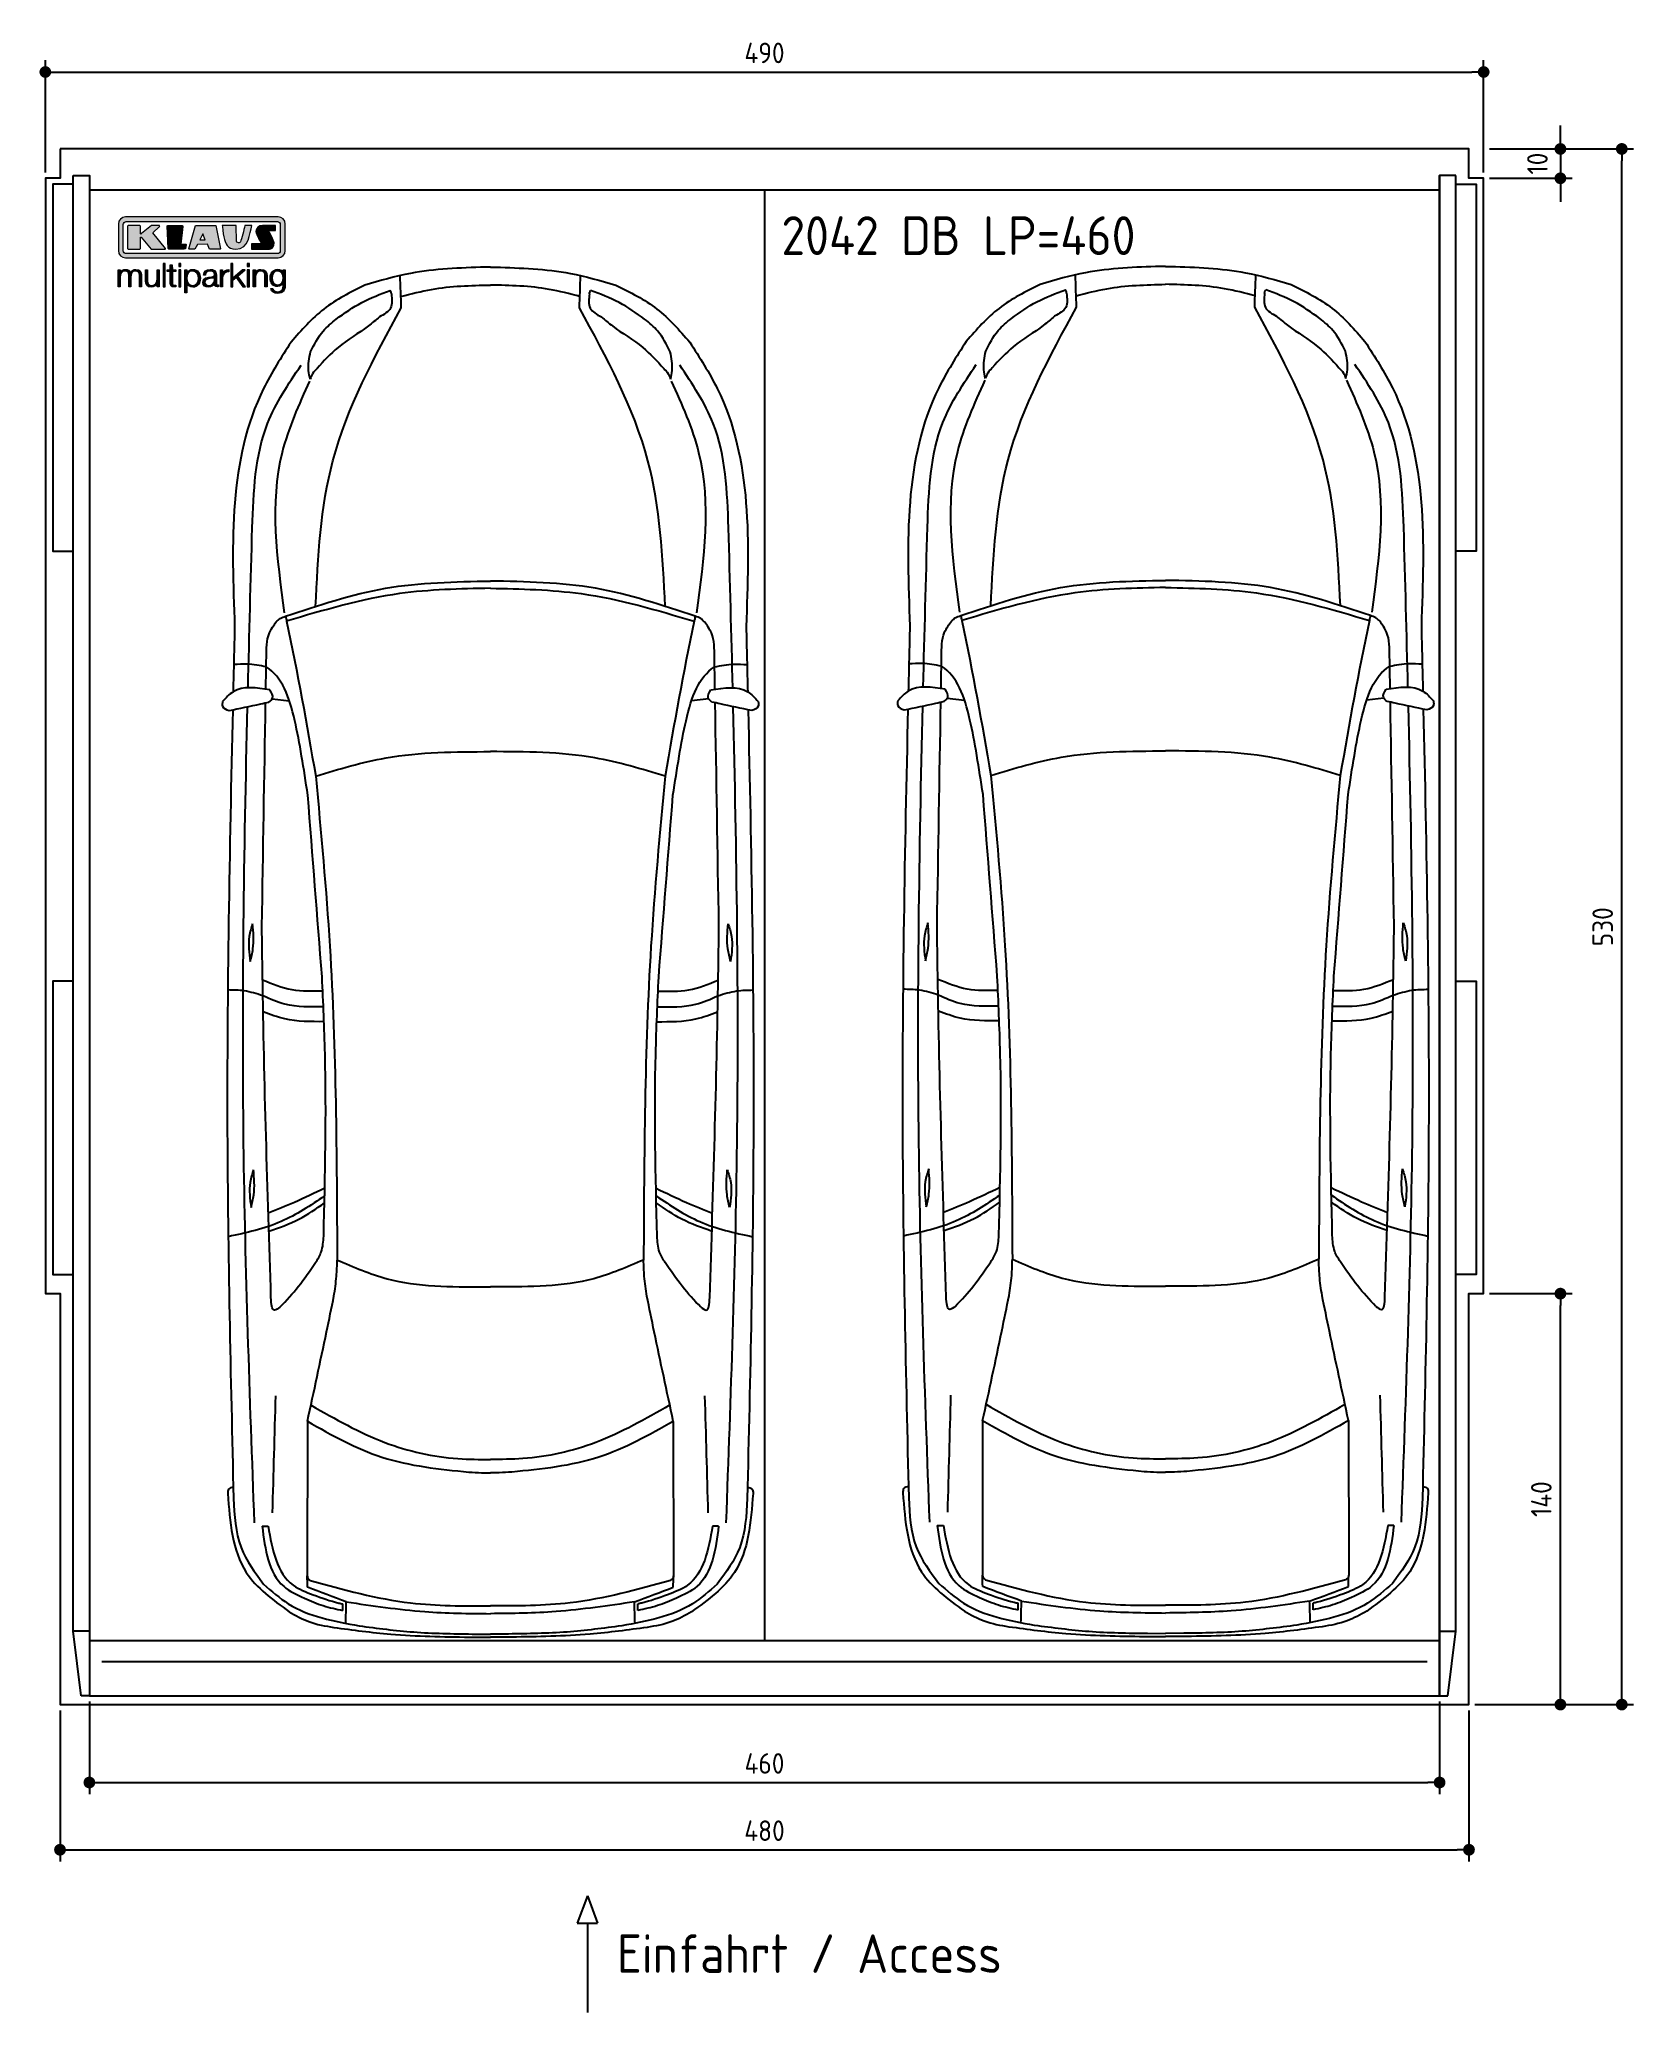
# Model space of a CAD drawing. Header units: millimetres. Extents: x -20 to 5411, y -1049 to 5673.
import ezdxf

# ---------------------------------------------------------------- set-up
doc = ezdxf.new("R2010")
doc.units = ezdxf.units.MM
for name, color, linetype in [('4', 3, 'Continuous'), ('5', 3, 'Continuous'), ('car', 10, 'Continuous'), ('Logo', 7, 'Continuous')]:
    doc.layers.add(name, color=color, linetype=linetype)
doc.styles.get("Standard").update_dxf_attribs({"font": 'ISOCP.SHX'})
doc.dimstyles.new('GEN-ISO', dxfattribs={"dimscale": 20, "dimtxt": 3.5, "dimasz": 2, "dimexe": 2, "dimexo": 1, "dimgap": 1.5, "dimtad": 1, "dimdec": 1, "dimdsep": 46, "dimtxsty": 'STANDARD', "dimblk": 'PUNKT', "dimcen": 2, "dimclrd": 256, "dimclre": 256, "dimclrt": 2, "dimadec": 0, "dimazin": 0, "dimtp": 0.1, "dimtm": 0.1, "dimtfac": 0.71, "dimtdec": 1, "dimtmove": 2, "dimatfit": 3, "dimldrblk": 'PUNKT', "dimfxl": 1, "dimtolj": 1, "dimarcsym": 0})

msp = doc.modelspace()

# ---------------------------------------------------------------- texts
for s, height, p in [('2042 DB LP=460', 132, (2507.49, 4938.68)), ('Einfahrt / Access', 131.25, (1947.25, -914.18))]:
    msp.add_text(s, height=height).set_placement(p)

# ---------------------------------------------------------------- blocks, each defined once
blk = doc.blocks.new('PUNKT')
at = {"layer": '4', "color": 0, "linetype": 'ByBlock'}
blk.add_line((-0.5, 0), (-1, 0), dxfattribs=at)
at = {"layer": '4', "color": 0, "linetype": 'ByBlock', "const_width": 0.5}
blk.add_lwpolyline([(-0.25, 0, 1), (0.25, 0, 1)], format="xyb", close=True, dxfattribs=at)
blk = doc.blocks.new('*D5')
at = {"layer": '5', "lineweight": -2}
for p, q in [((4920, 5300), (5410.6, 5300)), ((5370.6, 40), (5370.6, 5260)), ((4870, 0), (5410.6, 0))]:
    blk.add_line(p, q, dxfattribs=at)
at = {"layer": 'DEFPOINTS', "color": 0}
for p in [(4900, 5300), (5370.6, 5300), (4850, 0)]:
    blk.add_point(p, dxfattribs=at)
at = {"layer": '5', "lineweight": -2, "xscale": 40, "yscale": 40, "zscale": 40}
for p, rotation in [((5370.6, 5300), 90), ((5370.6, 0), 270)]:
    blk.add_blockref('PUNKT', p, dxfattribs=dict(at, rotation=rotation))
at = {"layer": '5', "color": 2, "insert": (5305.6, 2650), "char_height": 70, "attachment_point": 5, "rotation": 90}
blk.add_mtext('\\A1;530', dxfattribs=at)
blk = doc.blocks.new('*D6')
at = {"layer": '5', "lineweight": -2}
for p, q in [((4920, 1400), (5201.5, 1400)), ((5161.5, 40), (5161.5, 1360)), ((4870, 0), (5201.5, 0))]:
    blk.add_line(p, q, dxfattribs=at)
at = {"layer": 'DEFPOINTS', "color": 0}
for p in [(4900, 1400), (5161.5, 1400), (4850, 0)]:
    blk.add_point(p, dxfattribs=at)
at = {"layer": '5', "lineweight": -2, "xscale": 40, "yscale": 40, "zscale": 40}
for p, rotation in [((5161.5, 1400), 90), ((5161.5, 0), 270)]:
    blk.add_blockref('PUNKT', p, dxfattribs=dict(at, rotation=rotation))
at = {"layer": '5', "color": 2, "insert": (5096.5, 700), "char_height": 70, "attachment_point": 5, "rotation": 90}
blk.add_mtext('\\A1;140', dxfattribs=at)
blk = doc.blocks.new('*D7')
at = {"layer": '5', "lineweight": -2}
for p, q in [((150, 10), (150, -305.5)), ((4750, 10), (4750, -305.5)), ((190, -265.5), (4710, -265.5))]:
    blk.add_line(p, q, dxfattribs=at)
at = {"layer": 'DEFPOINTS', "color": 0}
for p in [(150, 30), (4750, 30), (4750, -265.5)]:
    blk.add_point(p, dxfattribs=at)
at = {"layer": '5', "lineweight": -2, "xscale": 40, "yscale": 40, "zscale": 40, "rotation": 180}
blk.add_blockref('PUNKT', (150, -265.5), dxfattribs=at)
at = {"layer": '5', "lineweight": -2, "xscale": 40, "yscale": 40, "zscale": 40}
blk.add_blockref('PUNKT', (4750, -265.5), dxfattribs=at)
at = {"layer": '5', "color": 2, "insert": (2450, -200.5), "char_height": 70, "attachment_point": 5}
blk.add_mtext('460', dxfattribs=at)
blk = doc.blocks.new('*D8')
at = {"layer": '5', "lineweight": -2}
for p, q in [((50, -20), (50, -534.7)), ((4850, -20), (4850, -534.7)), ((90, -494.7), (4810, -494.7))]:
    blk.add_line(p, q, dxfattribs=at)
at = {"layer": 'DEFPOINTS', "color": 0}
for p in [(50, 0), (4850, 0), (4850, -494.7)]:
    blk.add_point(p, dxfattribs=at)
at = {"layer": '5', "lineweight": -2, "xscale": 40, "yscale": 40, "zscale": 40, "rotation": 180}
blk.add_blockref('PUNKT', (50, -494.7), dxfattribs=at)
at = {"layer": '5', "lineweight": -2, "xscale": 40, "yscale": 40, "zscale": 40}
blk.add_blockref('PUNKT', (4850, -494.7), dxfattribs=at)
at = {"layer": '5', "color": 2, "insert": (2450, -429.7), "char_height": 70, "attachment_point": 5}
blk.add_mtext('480', dxfattribs=at)
blk = doc.blocks.new('*D3')
at = {"layer": '5', "lineweight": -2}
for p, q in [((5161.5, 5340), (5161.5, 5380)), ((4920, 5300), (5201.5, 5300)), ((5161.5, 5300), (5161.5, 5200)), ((4920, 5200), (5201.5, 5200)), ((5161.5, 5160), (5161.5, 5120))]:
    blk.add_line(p, q, dxfattribs=at)
at = {"layer": 'DEFPOINTS', "color": 0}
for p in [(4900, 5300), (4900, 5200), (5161.5, 5200)]:
    blk.add_point(p, dxfattribs=at)
at = {"layer": '5', "lineweight": -2, "xscale": 40, "yscale": 40, "zscale": 40}
for p, rotation in [((5161.5, 5300), 270), ((5161.5, 5200), 90)]:
    blk.add_blockref('PUNKT', p, dxfattribs=dict(at, rotation=rotation))
at = {"layer": '5', "color": 2, "insert": (5083.2, 5250), "char_height": 70, "attachment_point": 5, "rotation": 90}
blk.add_mtext('\\A1;10', dxfattribs=at)
blk = doc.blocks.new('*D4')
at = {"layer": '5', "lineweight": -2}
for p, q in [((0, 5220), (0, 5602.1)), ((4900, 5220), (4900, 5602.1)), ((40, 5562.1), (4860, 5562.1))]:
    blk.add_line(p, q, dxfattribs=at)
at = {"layer": 'DEFPOINTS', "color": 0}
for p in [(4900, 5562.1), (0, 5200), (4900, 5200)]:
    blk.add_point(p, dxfattribs=at)
at = {"layer": '5', "lineweight": -2, "xscale": 40, "yscale": 40, "zscale": 40, "rotation": 180}
blk.add_blockref('PUNKT', (0, 5562.1), dxfattribs=at)
at = {"layer": '5', "lineweight": -2, "xscale": 40, "yscale": 40, "zscale": 40}
blk.add_blockref('PUNKT', (4900, 5562.1), dxfattribs=at)
at = {"layer": '5', "color": 2, "insert": (2450, 5627.1), "char_height": 70, "attachment_point": 5}
blk.add_mtext('490', dxfattribs=at)
blk = doc.blocks.new('KLAUS')
at = {"layer": 'Logo'}
h = blk.add_hatch(color=8, dxfattribs=at)
h.dxf.hatch_style = 2
edge = h.paths.add_edge_path()
edge.add_spline(control_points=[(3.6, 29.09), (2.88, 29.09), (2.3, 28.51), (2.3, 27.8), (2.3, 27.8), (2.3, 16.11), (2.3, 16.11), (2.3, 15.39), (2.88, 14.81), (3.6, 14.81), (3.6, 14.81), (71.16, 14.81), (71.16, 14.81), (71.88, 14.81), (72.46, 15.39), (72.46, 16.11), (72.46, 16.11), (72.46, 27.8), (72.46, 27.8), (72.46, 28.51), (71.88, 29.09), (71.16, 29.09), (71.16, 29.09), (3.6, 29.09), (3.6, 29.09), (3.6, 29.09), (3.6, 29.09), (3.6, 29.09)], knot_values=[0, 0, 0, 0, 1, 1, 1, 2, 2, 2, 3, 3, 3, 4, 4, 4, 5, 5, 5, 6, 6, 6, 7, 7, 7, 8, 8, 8, 9, 9, 9, 9], degree=3, periodic=0)
edge = h.paths.add_edge_path()
edge.add_spline(control_points=[(3.35, 31.23), (3.35, 31.23), (71.47, 31.23), (71.47, 31.23), (73.26, 31.23), (74.71, 29.77), (74.71, 27.99), (74.71, 27.99), (74.71, 16.17), (74.71, 16.17), (74.71, 14.38), (73.26, 12.93), (71.47, 12.93), (71.47, 12.93), (3.35, 12.93), (3.35, 12.93), (1.56, 12.93), (0.11, 14.38), (0.11, 16.17), (0.11, 16.17), (0.11, 27.99), (0.11, 27.99), (0.11, 29.77), (1.56, 31.23), (3.35, 31.23), (3.35, 31.23), (3.35, 31.23), (3.35, 31.23)], knot_values=[0, 0, 0, 0, 1, 1, 1, 2, 2, 2, 3, 3, 3, 4, 4, 4, 5, 5, 5, 6, 6, 6, 7, 7, 7, 8, 8, 8, 9, 9, 9, 9], degree=3, periodic=0)
h = blk.add_hatch(color=8, dxfattribs=at)
h.dxf.hatch_style = 2
edge = h.paths.add_edge_path()
edge.add_spline(control_points=[(4.5, 27.33), (4.5, 27.33), (9.7, 27.33), (9.7, 27.33), (9.84, 27.33), (9.96, 27.22), (9.96, 27.08), (9.96, 27.08), (9.96, 23.69), (9.96, 23.69), (9.96, 23.69), (9.94, 23.64), (10.04, 23.59), (10.14, 23.53), (10.2, 23.57), (10.2, 23.57), (10.2, 23.57), (10.51, 23.75), (10.51, 23.75), (10.51, 23.75), (14.94, 27.33), (14.94, 27.33), (14.94, 27.33), (18.41, 27.33), (18.41, 27.33), (18.41, 27.33), (18.49, 27.33), (18.56, 27.2), (18.65, 27.04), (18.53, 26.91), (18.53, 26.91), (18.53, 26.91), (15.49, 24.11), (15.49, 24.11), (15.49, 24.11), (21.14, 17.06), (21.14, 17.06), (21.14, 17.06), (21.13, 16.91), (21.13, 16.91), (21.08, 16.84), (20.99, 16.82), (20.99, 16.82), (20.99, 16.82), (14.7, 16.82), (14.7, 16.82), (14.7, 16.82), (10.26, 22.17), (10.26, 22.17), (10.26, 22.17), (10.19, 22.24), (10.08, 22.21), (9.97, 22.18), (9.96, 22.11), (9.96, 22.11), (9.96, 22.11), (9.96, 17.08), (9.96, 17.08), (9.96, 16.94), (9.84, 16.82), (9.7, 16.82), (9.7, 16.82), (4.5, 16.82), (4.5, 16.82), (4.36, 16.82), (4.25, 16.94), (4.25, 17.08), (4.25, 17.08), (4.25, 27.08), (4.25, 27.08), (4.25, 27.22), (4.36, 27.33), (4.5, 27.33), (4.5, 27.33), (4.5, 27.33), (4.5, 27.33)], knot_values=[0, 0, 0, 0, 1, 1, 1, 2, 2, 2, 3, 3, 3, 4, 4, 4, 5, 5, 5, 6, 6, 6, 7, 7, 7, 8, 8, 8, 9, 9, 9, 10, 10, 10, 11, 11, 11, 12, 12, 12, 13, 13, 13, 14, 14, 14, 15, 15, 15, 16, 16, 16, 17, 17, 17, 18, 18, 18, 19, 19, 19, 20, 20, 20, 21, 21, 21, 22, 22, 22, 23, 23, 23, 24, 24, 24, 25, 25, 25, 25], degree=3, periodic=0)
h = blk.add_hatch(color=8, dxfattribs=at)
h.dxf.hatch_style = 2
h.paths.add_polyline_path([(22.42, 17.06), (21.97, 27.15), (22.24, 27.33), (28.55, 27.33), (28.86, 26.97), (28.01, 19.08), (30.26, 19.07), (30.44, 18.95), (30.08, 16.95), (29.49, 16.82), (22.6, 16.82)])
h = blk.add_hatch(color=8, dxfattribs=at)
h.paths.add_polyline_path([(36.52, 21.01), (38.93, 21.01), (37.87, 23.57)])
h.paths.add_polyline_path([(34.52, 27.33), (43.65, 27.33), (45.76, 16.94), (45.57, 16.82), (40.83, 16.82), (39.89, 18.95), (35.42, 18.95), (34.27, 16.82), (31.78, 16.82), (31.66, 17)])
h = blk.add_hatch(color=8, dxfattribs=at)
h.dxf.hatch_style = 2
edge = h.paths.add_edge_path()
edge.add_spline(control_points=[(52.69, 27.32), (52.69, 27.32), (52.88, 20.14), (52.88, 20.14), (53.01, 19.89), (53.2, 19.77), (53.43, 19.71), (53.91, 19.59), (54.43, 19.57), (54.64, 20.03), (55.23, 21.34), (56.27, 25.45), (56.6, 27.33), (56.6, 27.33), (59.77, 27.33), (59.77, 27.33), (58.77, 23.9), (58.56, 16.82), (52.63, 16.76), (48.72, 16.72), (48.01, 19.35), (47.27, 22.24), (46.89, 23.68), (46.54, 27.33), (46.54, 27.33), (46.54, 27.33), (52.69, 27.32), (52.69, 27.32), (52.69, 27.32), (52.69, 27.32), (52.69, 27.32)], knot_values=[0, 0, 0, 0, 1, 1, 1, 2, 2, 2, 3, 3, 3, 4, 4, 4, 5, 5, 5, 6, 6, 6, 7, 7, 7, 8, 8, 8, 9, 9, 9, 10, 10, 10, 10], degree=3, periodic=0)
h = blk.add_hatch(color=8, dxfattribs=at)
h.dxf.hatch_style = 2
edge = h.paths.add_edge_path()
edge.add_spline(control_points=[(64.46, 27.33), (64.46, 27.33), (70.31, 27.33), (70.31, 27.33), (70.31, 26.52), (70.31, 26.02), (70.31, 25.12), (70.31, 25.12), (67.3, 25.12), (67.3, 25.12), (67.24, 25.04), (67.25, 25.11), (67.25, 24.91), (67.25, 24.88), (69.73, 20.38), (69.73, 19.57), (69.73, 16.4), (67.22, 16.81), (65.9, 16.82), (65.9, 16.82), (59.59, 16.82), (59.59, 16.82), (59.59, 17.76), (59.59, 18.23), (59.59, 19.14), (59.59, 19.14), (63.75, 19.14), (63.75, 19.14), (63.82, 19.22), (63.81, 19.11), (63.81, 19.31), (63.81, 20.32), (61.58, 23.06), (61.58, 24.63), (61.58, 26.33), (62.83, 27.34), (64.46, 27.33), (64.46, 27.33), (64.46, 27.33), (64.46, 27.33)], knot_values=[0, 0, 0, 0, 1, 1, 1, 2, 2, 2, 3, 3, 3, 4, 4, 4, 5, 5, 5, 6, 6, 6, 7, 7, 7, 8, 8, 8, 9, 9, 9, 10, 10, 10, 11, 11, 11, 12, 12, 12, 13, 13, 13, 13], degree=3, periodic=0)
h = blk.add_hatch(color=30, dxfattribs=at)
h.dxf.hatch_style = 2
h.paths.add_polyline_path([(20.07, 0), (20.99, 0), (20.99, 10.45), (20.07, 10.45)])
h = blk.add_hatch(color=30, dxfattribs=at)
h.dxf.hatch_style = 2
edge = h.paths.add_edge_path()
edge.add_spline(control_points=[(24.22, 9.82), (24.22, 9.82), (23.3, 9.82), (23.3, 9.82), (23.3, 9.82), (23.3, 7.55), (23.3, 7.55), (23.3, 7.55), (21.98, 7.55), (21.98, 7.55), (21.98, 7.55), (21.98, 6.78), (21.98, 6.78), (21.98, 6.78), (23.3, 6.78), (23.3, 6.78), (23.3, 6.78), (23.3, 1.61), (23.3, 1.61), (23.28, 0.32), (23.71, -0.09), (24.94, -0.09), (25.22, -0.09), (25.48, -0.06), (25.76, -0.06), (25.76, -0.06), (25.76, 0.73), (25.76, 0.73), (25.5, 0.7), (25.23, 0.69), (24.97, 0.69), (24.31, 0.73), (24.22, 1.08), (24.22, 1.68), (24.22, 1.68), (24.22, 6.78), (24.22, 6.78), (24.22, 6.78), (25.76, 6.78), (25.76, 6.78), (25.76, 6.78), (25.76, 7.55), (25.76, 7.55), (25.76, 7.55), (24.22, 7.55), (24.22, 7.55), (24.22, 7.55), (24.22, 9.82), (24.22, 9.82), (24.22, 9.82), (24.22, 9.82), (24.22, 9.82)], knot_values=[0, 0, 0, 0, 1, 1, 1, 2, 2, 2, 3, 3, 3, 4, 4, 4, 5, 5, 5, 6, 6, 6, 7, 7, 7, 8, 8, 8, 9, 9, 9, 10, 10, 10, 11, 11, 11, 12, 12, 12, 13, 13, 13, 14, 14, 14, 15, 15, 15, 16, 16, 16, 17, 17, 17, 17], degree=3, periodic=0)
h = blk.add_hatch(color=30, dxfattribs=at)
h.paths.add_polyline_path([(27.1, 0), (28.03, 0), (28.03, 7.55), (27.1, 7.55)])
h.paths.add_polyline_path([(27.1, 8.98), (28.03, 8.98), (28.03, 10.45), (27.1, 10.45)])
h = blk.add_hatch(color=30, dxfattribs=at)
h.dxf.hatch_style = 2
h.paths.add_polyline_path([(50.4, 0), (51.32, 0), (51.32, 2.87), (52.82, 4.11), (55.8, 0), (56.96, 0), (53.52, 4.76), (56.74, 7.55), (55.51, 7.55), (51.32, 3.89), (51.32, 10.45), (50.4, 10.45)])
h = blk.add_hatch(color=30, dxfattribs=at)
h.paths.add_polyline_path([(57.74, 0), (58.66, 0), (58.66, 7.55), (57.74, 7.55)])
h.paths.add_polyline_path([(57.74, 8.98), (58.66, 8.98), (58.66, 10.45), (57.74, 10.45)])
h = blk.add_hatch(color=30, dxfattribs=at)
h.dxf.hatch_style = 2
edge = h.paths.add_edge_path()
edge.add_spline(control_points=[(0, 0), (0, 0), (0.92, 0), (0.92, 0), (0.92, 0), (0.92, 4.22), (0.92, 4.22), (0.94, 5.8), (1.58, 7), (3.18, 7), (4.35, 7), (4.77, 6.15), (4.76, 5.12), (4.76, 5.12), (4.76, 0), (4.76, 0), (4.76, 0), (5.68, 0), (5.68, 0), (5.68, 0), (5.68, 4.27), (5.68, 4.27), (5.68, 5.68), (6.14, 7), (7.73, 7), (9.05, 7), (9.52, 6.32), (9.52, 5.08), (9.52, 5.08), (9.52, 0), (9.52, 0), (9.52, 0), (10.44, 0), (10.44, 0), (10.44, 0), (10.44, 5.12), (10.44, 5.12), (10.44, 6.91), (9.59, 7.77), (7.94, 7.77), (6.94, 7.77), (5.99, 7.29), (5.54, 6.3), (5.26, 7.29), (4.36, 7.77), (3.37, 7.77), (2.17, 7.77), (1.38, 7.19), (0.89, 6.28), (0.89, 6.28), (0.85, 6.28), (0.85, 6.28), (0.85, 6.28), (0.85, 7.55), (0.85, 7.55), (0.85, 7.55), (0, 7.55), (0, 7.55), (0, 7.55), (0, 0), (0, 0), (0, 0), (0, 0), (0, 0)], knot_values=[0, 0, 0, 0, 1, 1, 1, 2, 2, 2, 3, 3, 3, 4, 4, 4, 5, 5, 5, 6, 6, 6, 7, 7, 7, 8, 8, 8, 9, 9, 9, 10, 10, 10, 11, 11, 11, 12, 12, 12, 13, 13, 13, 14, 14, 14, 15, 15, 15, 16, 16, 16, 17, 17, 17, 18, 18, 18, 19, 19, 19, 20, 20, 20, 21, 21, 21, 21], degree=3, periodic=0)
h = blk.add_hatch(color=30, dxfattribs=at)
h.dxf.hatch_style = 2
edge = h.paths.add_edge_path()
edge.add_spline(control_points=[(18.31, 7.55), (18.31, 7.55), (17.39, 7.55), (17.39, 7.55), (17.39, 7.55), (17.39, 3.59), (17.39, 3.59), (17.39, 2.05), (16.7, 0.56), (15.12, 0.56), (13.66, 0.56), (13.15, 1.27), (13.1, 2.64), (13.1, 2.64), (13.1, 7.55), (13.1, 7.55), (13.1, 7.55), (12.18, 7.55), (12.18, 7.55), (12.18, 7.55), (12.18, 2.65), (12.18, 2.65), (12.18, 0.89), (12.93, -0.22), (14.83, -0.22), (15.96, -0.22), (16.95, 0.35), (17.44, 1.36), (17.44, 1.36), (17.47, 1.36), (17.47, 1.36), (17.47, 1.36), (17.47, 0), (17.47, 0), (17.47, 0), (18.31, 0), (18.31, 0), (18.31, 0), (18.31, 7.55), (18.31, 7.55), (18.31, 7.55), (18.31, 7.55), (18.31, 7.55)], knot_values=[0, 0, 0, 0, 1, 1, 1, 2, 2, 2, 3, 3, 3, 4, 4, 4, 5, 5, 5, 6, 6, 6, 7, 7, 7, 8, 8, 8, 9, 9, 9, 10, 10, 10, 11, 11, 11, 12, 12, 12, 13, 13, 13, 14, 14, 14, 14], degree=3, periodic=0)
h = blk.add_hatch(color=30, dxfattribs=at)
edge = h.paths.add_edge_path()
edge.add_spline(control_points=[(35.84, 3.78), (35.84, 2.21), (35.12, 0.56), (33.37, 0.56), (31.4, 0.56), (30.72, 2.21), (30.72, 3.78), (30.72, 5.49), (31.33, 7), (33.37, 7), (35.12, 7), (35.84, 5.34), (35.84, 3.78), (35.84, 3.78), (35.84, 3.78), (35.84, 3.78)], knot_values=[0, 0, 0, 0, 1, 1, 1, 2, 2, 2, 3, 3, 3, 4, 4, 4, 5, 5, 5, 5], degree=3, periodic=0)
edge = h.paths.add_edge_path()
edge.add_spline(control_points=[(29.79, -2.8), (29.79, -2.8), (30.72, -2.8), (30.72, -2.8), (30.72, -2.8), (30.72, 1.43), (30.72, 1.43), (30.72, 1.43), (30.74, 1.43), (30.74, 1.43), (31.14, 0.35), (32.24, -0.22), (33.37, -0.22), (35.66, -0.22), (36.76, 1.64), (36.76, 3.78), (36.76, 5.91), (35.66, 7.77), (33.37, 7.77), (32.15, 7.77), (31.1, 7.14), (30.67, 6.12), (30.67, 6.12), (30.64, 6.12), (30.64, 6.12), (30.64, 6.12), (30.64, 7.55), (30.64, 7.55), (30.64, 7.55), (29.79, 7.55), (29.79, 7.55), (29.79, 7.55), (29.79, -2.8), (29.79, -2.8), (29.79, -2.8), (29.79, -2.8), (29.79, -2.8)], knot_values=[0, 0, 0, 0, 1, 1, 1, 2, 2, 2, 3, 3, 3, 4, 4, 4, 5, 5, 5, 6, 6, 6, 7, 7, 7, 8, 8, 8, 9, 9, 9, 10, 10, 10, 11, 11, 11, 12, 12, 12, 12], degree=3, periodic=0)
h = blk.add_hatch(color=30, dxfattribs=at)
edge = h.paths.add_edge_path()
edge.add_spline(control_points=[(43.03, 2.93), (43.04, 1.45), (41.8, 0.56), (40.39, 0.56), (39.53, 0.56), (38.71, 1.13), (38.71, 2.05), (38.71, 3.53), (40.66, 3.51), (42.22, 3.79), (42.47, 3.84), (42.88, 3.91), (43, 4.13), (43, 4.13), (43.03, 4.13), (43.03, 4.13), (43.03, 4.13), (43.03, 2.93), (43.03, 2.93), (43.03, 2.93), (43.03, 2.93), (43.03, 2.93)], knot_values=[0, 0, 0, 0, 1, 1, 1, 2, 2, 2, 3, 3, 3, 4, 4, 4, 5, 5, 5, 6, 6, 6, 7, 7, 7, 7], degree=3, periodic=0)
edge = h.paths.add_edge_path()
edge.add_spline(control_points=[(39.03, 5.24), (39.06, 6.47), (39.91, 7), (41.05, 7), (42.14, 7), (43.03, 6.69), (43.03, 5.45), (43.03, 4.61), (42.6, 4.51), (41.84, 4.42), (39.85, 4.19), (37.79, 4.11), (37.79, 1.99), (37.79, 0.47), (38.93, -0.22), (40.32, -0.22), (41.77, -0.22), (42.43, 0.34), (43.07, 1.32), (43.07, 1.32), (43.1, 1.32), (43.1, 1.32), (43.1, 0.53), (43.25, 0), (44.19, 0), (44.43, 0), (44.58, 0.01), (44.79, 0.06), (44.79, 0.06), (44.79, 0.83), (44.79, 0.83), (44.71, 0.81), (44.6, 0.78), (44.49, 0.78), (44.13, 0.78), (43.95, 0.98), (43.95, 1.33), (43.95, 1.33), (43.95, 5.34), (43.95, 5.34), (43.95, 7.36), (42.5, 7.77), (41.17, 7.77), (39.44, 7.77), (38.2, 7.01), (38.11, 5.24), (38.11, 5.24), (39.03, 5.24), (39.03, 5.24), (39.03, 5.24), (39.03, 5.24), (39.03, 5.24)], knot_values=[0, 0, 0, 0, 1, 1, 1, 2, 2, 2, 3, 3, 3, 4, 4, 4, 5, 5, 5, 6, 6, 6, 7, 7, 7, 8, 8, 8, 9, 9, 9, 10, 10, 10, 11, 11, 11, 12, 12, 12, 13, 13, 13, 14, 14, 14, 15, 15, 15, 16, 16, 16, 17, 17, 17, 17], degree=3, periodic=0)
h = blk.add_hatch(color=30, dxfattribs=at)
h.dxf.hatch_style = 2
edge = h.paths.add_edge_path()
edge.add_spline(control_points=[(45.79, 0), (45.79, 0), (46.71, 0), (46.71, 0), (46.71, 0), (46.71, 4.03), (46.71, 4.03), (46.71, 5.59), (47.85, 6.82), (49.52, 6.73), (49.52, 6.73), (49.52, 7.66), (49.52, 7.66), (48.16, 7.72), (47.14, 7), (46.67, 5.78), (46.67, 5.78), (46.64, 5.78), (46.64, 5.78), (46.64, 5.78), (46.64, 7.55), (46.64, 7.55), (46.64, 7.55), (45.79, 7.55), (45.79, 7.55), (45.79, 7.55), (45.79, 0), (45.79, 0), (45.79, 0), (45.79, 0), (45.79, 0)], knot_values=[0, 0, 0, 0, 1, 1, 1, 2, 2, 2, 3, 3, 3, 4, 4, 4, 5, 5, 5, 6, 6, 6, 7, 7, 7, 8, 8, 8, 9, 9, 9, 10, 10, 10, 10], degree=3, periodic=0)
h = blk.add_hatch(color=30, dxfattribs=at)
h.dxf.hatch_style = 2
edge = h.paths.add_edge_path()
edge.add_spline(control_points=[(60.41, 0), (60.41, 0), (61.33, 0), (61.33, 0), (61.33, 0), (61.33, 4.41), (61.33, 4.41), (61.36, 5.89), (62.24, 7), (63.7, 7), (65.2, 7), (65.62, 6.02), (65.62, 4.71), (65.62, 4.71), (65.62, 0), (65.62, 0), (65.62, 0), (66.54, 0), (66.54, 0), (66.54, 0), (66.54, 4.86), (66.54, 4.86), (66.54, 6.66), (65.9, 7.77), (63.78, 7.77), (62.71, 7.77), (61.7, 7.16), (61.36, 6.25), (61.36, 6.25), (61.33, 6.25), (61.33, 6.25), (61.33, 6.25), (61.33, 7.55), (61.33, 7.55), (61.33, 7.55), (60.41, 7.55), (60.41, 7.55), (60.41, 7.55), (60.41, 0), (60.41, 0), (60.41, 0), (60.41, 0), (60.41, 0)], knot_values=[0, 0, 0, 0, 1, 1, 1, 2, 2, 2, 3, 3, 3, 4, 4, 4, 5, 5, 5, 6, 6, 6, 7, 7, 7, 8, 8, 8, 9, 9, 9, 10, 10, 10, 11, 11, 11, 12, 12, 12, 13, 13, 13, 14, 14, 14, 14], degree=3, periodic=0)
h = blk.add_hatch(color=30, dxfattribs=at)
edge = h.paths.add_edge_path()
edge.add_spline(control_points=[(71.32, 0.86), (69.62, 0.86), (68.83, 2.34), (68.83, 3.86), (68.83, 5.43), (69.56, 7), (71.32, 7), (73.06, 7), (73.75, 5.34), (73.75, 3.86), (73.75, 2.33), (72.91, 0.86), (71.32, 0.86), (71.32, 0.86), (71.32, 0.86), (71.32, 0.86)], knot_values=[0, 0, 0, 0, 1, 1, 1, 2, 2, 2, 3, 3, 3, 4, 4, 4, 5, 5, 5, 5], degree=3, periodic=0)
edge = h.paths.add_edge_path()
edge.add_spline(control_points=[(74.67, 7.55), (74.67, 7.55), (73.75, 7.55), (73.75, 7.55), (73.75, 7.55), (73.75, 6.25), (73.75, 6.25), (73.75, 6.25), (73.72, 6.25), (73.72, 6.25), (73.35, 7.09), (72.41, 7.77), (71.32, 7.77), (69.13, 7.77), (67.9, 6.05), (67.9, 3.97), (67.9, 1.82), (68.9, 0.09), (71.32, 0.09), (72.4, 0.09), (73.29, 0.72), (73.72, 1.64), (73.72, 1.64), (73.75, 1.64), (73.75, 1.64), (73.75, 1.64), (73.75, 0.61), (73.75, 0.61), (73.75, -1.23), (73.01, -2.24), (71.32, -2.24), (70.29, -2.24), (69.31, -1.85), (69.1, -0.73), (69.1, -0.73), (68.18, -0.73), (68.18, -0.73), (68.31, -2.34), (69.81, -3.02), (71.32, -3.02), (73.79, -3.02), (74.65, -1.64), (74.67, 0.61), (74.67, 0.61), (74.67, 7.55), (74.67, 7.55), (74.67, 7.55), (74.67, 7.55), (74.67, 7.55)], knot_values=[0, 0, 0, 0, 1, 1, 1, 2, 2, 2, 3, 3, 3, 4, 4, 4, 5, 5, 5, 6, 6, 6, 7, 7, 7, 8, 8, 8, 9, 9, 9, 10, 10, 10, 11, 11, 11, 12, 12, 12, 13, 13, 13, 14, 14, 14, 15, 15, 15, 16, 16, 16, 16], degree=3, periodic=0)
at = {"layer": 'Logo', "lineweight": 0}
for points in [[(22.42, 17.06), (21.97, 27.15), (22.24, 27.33), (28.55, 27.33), (28.86, 26.97), (28.01, 19.08), (30.26, 19.07), (30.44, 18.95), (30.08, 16.95), (29.49, 16.82), (22.6, 16.82), (22.42, 17.06), (22.42, 17.06)], [(34.52, 27.33), (43.65, 27.33), (45.76, 16.94), (45.57, 16.82), (40.83, 16.82), (39.89, 18.95), (35.42, 18.95), (34.27, 16.82), (31.78, 16.82), (31.66, 17), (34.52, 27.33), (34.52, 27.33)], [(36.52, 21.01), (38.93, 21.01), (37.87, 23.57), (36.52, 21.01), (36.52, 21.01)], [(20.07, 0), (20.99, 0), (20.99, 10.45), (20.07, 10.45), (20.07, 0), (20.07, 0)], [(27.1, 8.98), (28.03, 8.98), (28.03, 10.45), (27.1, 10.45), (27.1, 8.98), (27.1, 8.98)], [(50.4, 0), (51.32, 0), (51.32, 2.87), (52.82, 4.11), (55.8, 0), (56.96, 0), (53.52, 4.76), (56.74, 7.55), (55.51, 7.55), (51.32, 3.89), (51.32, 10.45), (50.4, 10.45), (50.4, 0), (50.4, 0)], [(57.74, 8.98), (58.66, 8.98), (58.66, 10.45), (57.74, 10.45), (57.74, 8.98), (57.74, 8.98)], [(27.1, 0), (28.03, 0), (28.03, 7.55), (27.1, 7.55), (27.1, 0), (27.1, 0)], [(57.74, 0), (58.66, 0), (58.66, 7.55), (57.74, 7.55), (57.74, 0), (57.74, 0)]]:
    blk.add_lwpolyline(points, dxfattribs=at)
for points, knots in [([(3.35, 31.23), (3.35, 31.23), (71.47, 31.23), (71.47, 31.23), (73.26, 31.23), (74.71, 29.77), (74.71, 27.99), (74.71, 27.99), (74.71, 16.17), (74.71, 16.17), (74.71, 14.38), (73.26, 12.93), (71.47, 12.93), (71.47, 12.93), (3.35, 12.93), (3.35, 12.93), (1.56, 12.93), (0.11, 14.38), (0.11, 16.17), (0.11, 16.17), (0.11, 27.99), (0.11, 27.99), (0.11, 29.77), (1.56, 31.23), (3.35, 31.23), (3.35, 31.23), (3.35, 31.23), (3.35, 31.23)], [0, 0, 0, 0, 1, 1, 1, 2, 2, 2, 3, 3, 3, 4, 4, 4, 5, 5, 5, 6, 6, 6, 7, 7, 7, 8, 8, 8, 9, 9, 9, 9]), ([(3.6, 29.09), (2.88, 29.09), (2.3, 28.51), (2.3, 27.8), (2.3, 27.8), (2.3, 16.11), (2.3, 16.11), (2.3, 15.39), (2.88, 14.81), (3.6, 14.81), (3.6, 14.81), (71.16, 14.81), (71.16, 14.81), (71.88, 14.81), (72.46, 15.39), (72.46, 16.11), (72.46, 16.11), (72.46, 27.8), (72.46, 27.8), (72.46, 28.51), (71.88, 29.09), (71.16, 29.09), (71.16, 29.09), (3.6, 29.09), (3.6, 29.09), (3.6, 29.09), (3.6, 29.09), (3.6, 29.09)], [0, 0, 0, 0, 1, 1, 1, 2, 2, 2, 3, 3, 3, 4, 4, 4, 5, 5, 5, 6, 6, 6, 7, 7, 7, 8, 8, 8, 9, 9, 9, 9]), ([(4.5, 27.33), (4.5, 27.33), (9.7, 27.33), (9.7, 27.33), (9.84, 27.33), (9.96, 27.22), (9.96, 27.08), (9.96, 27.08), (9.96, 23.69), (9.96, 23.69), (9.96, 23.69), (9.94, 23.64), (10.04, 23.59), (10.14, 23.53), (10.2, 23.57), (10.2, 23.57), (10.2, 23.57), (10.51, 23.75), (10.51, 23.75), (10.51, 23.75), (14.94, 27.33), (14.94, 27.33), (14.94, 27.33), (18.41, 27.33), (18.41, 27.33), (18.41, 27.33), (18.49, 27.33), (18.56, 27.2), (18.65, 27.04), (18.53, 26.91), (18.53, 26.91), (18.53, 26.91), (15.49, 24.11), (15.49, 24.11), (15.49, 24.11), (21.14, 17.06), (21.14, 17.06), (21.14, 17.06), (21.13, 16.91), (21.13, 16.91), (21.08, 16.84), (20.99, 16.82), (20.99, 16.82), (20.99, 16.82), (14.7, 16.82), (14.7, 16.82), (14.7, 16.82), (10.26, 22.17), (10.26, 22.17), (10.26, 22.17), (10.19, 22.24), (10.08, 22.21), (9.97, 22.18), (9.96, 22.11), (9.96, 22.11), (9.96, 22.11), (9.96, 17.08), (9.96, 17.08), (9.96, 16.94), (9.84, 16.82), (9.7, 16.82), (9.7, 16.82), (4.5, 16.82), (4.5, 16.82), (4.36, 16.82), (4.25, 16.94), (4.25, 17.08), (4.25, 17.08), (4.25, 27.08), (4.25, 27.08), (4.25, 27.22), (4.36, 27.33), (4.5, 27.33), (4.5, 27.33), (4.5, 27.33), (4.5, 27.33)], [0, 0, 0, 0, 1, 1, 1, 2, 2, 2, 3, 3, 3, 4, 4, 4, 5, 5, 5, 6, 6, 6, 7, 7, 7, 8, 8, 8, 9, 9, 9, 10, 10, 10, 11, 11, 11, 12, 12, 12, 13, 13, 13, 14, 14, 14, 15, 15, 15, 16, 16, 16, 17, 17, 17, 18, 18, 18, 19, 19, 19, 20, 20, 20, 21, 21, 21, 22, 22, 22, 23, 23, 23, 24, 24, 24, 25, 25, 25, 25]), ([(52.69, 27.32), (52.69, 27.32), (52.88, 20.14), (52.88, 20.14), (53.01, 19.89), (53.2, 19.77), (53.43, 19.71), (53.91, 19.59), (54.43, 19.57), (54.64, 20.03), (55.23, 21.34), (56.27, 25.45), (56.6, 27.33), (56.6, 27.33), (59.77, 27.33), (59.77, 27.33), (58.77, 23.9), (58.56, 16.82), (52.63, 16.76), (48.72, 16.72), (48.01, 19.35), (47.27, 22.24), (46.89, 23.68), (46.54, 27.33), (46.54, 27.33), (46.54, 27.33), (52.69, 27.32), (52.69, 27.32), (52.69, 27.32), (52.69, 27.32), (52.69, 27.32)], [0, 0, 0, 0, 1, 1, 1, 2, 2, 2, 3, 3, 3, 4, 4, 4, 5, 5, 5, 6, 6, 6, 7, 7, 7, 8, 8, 8, 9, 9, 9, 10, 10, 10, 10]), ([(64.46, 27.33), (64.46, 27.33), (70.31, 27.33), (70.31, 27.33), (70.31, 26.52), (70.31, 26.02), (70.31, 25.12), (70.31, 25.12), (67.3, 25.12), (67.3, 25.12), (67.24, 25.04), (67.25, 25.11), (67.25, 24.91), (67.25, 24.88), (69.73, 20.38), (69.73, 19.57), (69.73, 16.4), (67.22, 16.81), (65.9, 16.82), (65.9, 16.82), (59.59, 16.82), (59.59, 16.82), (59.59, 17.76), (59.59, 18.23), (59.59, 19.14), (59.59, 19.14), (63.75, 19.14), (63.75, 19.14), (63.82, 19.22), (63.81, 19.11), (63.81, 19.31), (63.81, 20.32), (61.58, 23.06), (61.58, 24.63), (61.58, 26.33), (62.83, 27.34), (64.46, 27.33), (64.46, 27.33), (64.46, 27.33), (64.46, 27.33)], [0, 0, 0, 0, 1, 1, 1, 2, 2, 2, 3, 3, 3, 4, 4, 4, 5, 5, 5, 6, 6, 6, 7, 7, 7, 8, 8, 8, 9, 9, 9, 10, 10, 10, 11, 11, 11, 12, 12, 12, 13, 13, 13, 13]), ([(24.22, 9.82), (24.22, 9.82), (23.3, 9.82), (23.3, 9.82), (23.3, 9.82), (23.3, 7.55), (23.3, 7.55), (23.3, 7.55), (21.98, 7.55), (21.98, 7.55), (21.98, 7.55), (21.98, 6.78), (21.98, 6.78), (21.98, 6.78), (23.3, 6.78), (23.3, 6.78), (23.3, 6.78), (23.3, 1.61), (23.3, 1.61), (23.28, 0.32), (23.71, -0.09), (24.94, -0.09), (25.22, -0.09), (25.48, -0.06), (25.76, -0.06), (25.76, -0.06), (25.76, 0.73), (25.76, 0.73), (25.5, 0.7), (25.23, 0.69), (24.97, 0.69), (24.31, 0.73), (24.22, 1.08), (24.22, 1.68), (24.22, 1.68), (24.22, 6.78), (24.22, 6.78), (24.22, 6.78), (25.76, 6.78), (25.76, 6.78), (25.76, 6.78), (25.76, 7.55), (25.76, 7.55), (25.76, 7.55), (24.22, 7.55), (24.22, 7.55), (24.22, 7.55), (24.22, 9.82), (24.22, 9.82), (24.22, 9.82), (24.22, 9.82), (24.22, 9.82)], [0, 0, 0, 0, 1, 1, 1, 2, 2, 2, 3, 3, 3, 4, 4, 4, 5, 5, 5, 6, 6, 6, 7, 7, 7, 8, 8, 8, 9, 9, 9, 10, 10, 10, 11, 11, 11, 12, 12, 12, 13, 13, 13, 14, 14, 14, 15, 15, 15, 16, 16, 16, 17, 17, 17, 17]), ([(0, 0), (0, 0), (0.92, 0), (0.92, 0), (0.92, 0), (0.92, 4.22), (0.92, 4.22), (0.94, 5.8), (1.58, 7), (3.18, 7), (4.35, 7), (4.77, 6.15), (4.76, 5.12), (4.76, 5.12), (4.76, 0), (4.76, 0), (4.76, 0), (5.68, 0), (5.68, 0), (5.68, 0), (5.68, 4.27), (5.68, 4.27), (5.68, 5.68), (6.14, 7), (7.73, 7), (9.05, 7), (9.52, 6.32), (9.52, 5.08), (9.52, 5.08), (9.52, 0), (9.52, 0), (9.52, 0), (10.44, 0), (10.44, 0), (10.44, 0), (10.44, 5.12), (10.44, 5.12), (10.44, 6.91), (9.59, 7.77), (7.94, 7.77), (6.94, 7.77), (5.99, 7.29), (5.54, 6.3), (5.26, 7.29), (4.36, 7.77), (3.37, 7.77), (2.17, 7.77), (1.38, 7.19), (0.89, 6.28), (0.89, 6.28), (0.85, 6.28), (0.85, 6.28), (0.85, 6.28), (0.85, 7.55), (0.85, 7.55), (0.85, 7.55), (0, 7.55), (0, 7.55), (0, 7.55), (0, 0), (0, 0), (0, 0), (0, 0), (0, 0)], [0, 0, 0, 0, 1, 1, 1, 2, 2, 2, 3, 3, 3, 4, 4, 4, 5, 5, 5, 6, 6, 6, 7, 7, 7, 8, 8, 8, 9, 9, 9, 10, 10, 10, 11, 11, 11, 12, 12, 12, 13, 13, 13, 14, 14, 14, 15, 15, 15, 16, 16, 16, 17, 17, 17, 18, 18, 18, 19, 19, 19, 20, 20, 20, 21, 21, 21, 21]), ([(18.31, 7.55), (18.31, 7.55), (17.39, 7.55), (17.39, 7.55), (17.39, 7.55), (17.39, 3.59), (17.39, 3.59), (17.39, 2.05), (16.7, 0.56), (15.12, 0.56), (13.66, 0.56), (13.15, 1.27), (13.1, 2.64), (13.1, 2.64), (13.1, 7.55), (13.1, 7.55), (13.1, 7.55), (12.18, 7.55), (12.18, 7.55), (12.18, 7.55), (12.18, 2.65), (12.18, 2.65), (12.18, 0.89), (12.93, -0.22), (14.83, -0.22), (15.96, -0.22), (16.95, 0.35), (17.44, 1.36), (17.44, 1.36), (17.47, 1.36), (17.47, 1.36), (17.47, 1.36), (17.47, 0), (17.47, 0), (17.47, 0), (18.31, 0), (18.31, 0), (18.31, 0), (18.31, 7.55), (18.31, 7.55), (18.31, 7.55), (18.31, 7.55), (18.31, 7.55)], [0, 0, 0, 0, 1, 1, 1, 2, 2, 2, 3, 3, 3, 4, 4, 4, 5, 5, 5, 6, 6, 6, 7, 7, 7, 8, 8, 8, 9, 9, 9, 10, 10, 10, 11, 11, 11, 12, 12, 12, 13, 13, 13, 14, 14, 14, 14]), ([(29.79, -2.8), (29.79, -2.8), (30.72, -2.8), (30.72, -2.8), (30.72, -2.8), (30.72, 1.43), (30.72, 1.43), (30.72, 1.43), (30.74, 1.43), (30.74, 1.43), (31.14, 0.35), (32.24, -0.22), (33.37, -0.22), (35.66, -0.22), (36.76, 1.64), (36.76, 3.78), (36.76, 5.91), (35.66, 7.77), (33.37, 7.77), (32.15, 7.77), (31.1, 7.14), (30.67, 6.12), (30.67, 6.12), (30.64, 6.12), (30.64, 6.12), (30.64, 6.12), (30.64, 7.55), (30.64, 7.55), (30.64, 7.55), (29.79, 7.55), (29.79, 7.55), (29.79, 7.55), (29.79, -2.8), (29.79, -2.8), (29.79, -2.8), (29.79, -2.8), (29.79, -2.8)], [0, 0, 0, 0, 1, 1, 1, 2, 2, 2, 3, 3, 3, 4, 4, 4, 5, 5, 5, 6, 6, 6, 7, 7, 7, 8, 8, 8, 9, 9, 9, 10, 10, 10, 11, 11, 11, 12, 12, 12, 12]), ([(35.84, 3.78), (35.84, 2.21), (35.12, 0.56), (33.37, 0.56), (31.4, 0.56), (30.72, 2.21), (30.72, 3.78), (30.72, 5.49), (31.33, 7), (33.37, 7), (35.12, 7), (35.84, 5.34), (35.84, 3.78), (35.84, 3.78), (35.84, 3.78), (35.84, 3.78)], [0, 0, 0, 0, 1, 1, 1, 2, 2, 2, 3, 3, 3, 4, 4, 4, 5, 5, 5, 5]), ([(39.03, 5.24), (39.06, 6.47), (39.91, 7), (41.05, 7), (42.14, 7), (43.03, 6.69), (43.03, 5.45), (43.03, 4.61), (42.6, 4.51), (41.84, 4.42), (39.85, 4.19), (37.79, 4.11), (37.79, 1.99), (37.79, 0.47), (38.93, -0.22), (40.32, -0.22), (41.77, -0.22), (42.43, 0.34), (43.07, 1.32), (43.07, 1.32), (43.1, 1.32), (43.1, 1.32), (43.1, 0.53), (43.25, 0), (44.19, 0), (44.43, 0), (44.58, 0.01), (44.79, 0.06), (44.79, 0.06), (44.79, 0.83), (44.79, 0.83), (44.71, 0.81), (44.6, 0.78), (44.49, 0.78), (44.13, 0.78), (43.95, 0.98), (43.95, 1.33), (43.95, 1.33), (43.95, 5.34), (43.95, 5.34), (43.95, 7.36), (42.5, 7.77), (41.17, 7.77), (39.44, 7.77), (38.2, 7.01), (38.11, 5.24), (38.11, 5.24), (39.03, 5.24), (39.03, 5.24), (39.03, 5.24), (39.03, 5.24), (39.03, 5.24)], [0, 0, 0, 0, 1, 1, 1, 2, 2, 2, 3, 3, 3, 4, 4, 4, 5, 5, 5, 6, 6, 6, 7, 7, 7, 8, 8, 8, 9, 9, 9, 10, 10, 10, 11, 11, 11, 12, 12, 12, 13, 13, 13, 14, 14, 14, 15, 15, 15, 16, 16, 16, 17, 17, 17, 17]), ([(43.03, 2.93), (43.04, 1.45), (41.8, 0.56), (40.39, 0.56), (39.53, 0.56), (38.71, 1.13), (38.71, 2.05), (38.71, 3.53), (40.66, 3.51), (42.22, 3.79), (42.47, 3.84), (42.88, 3.91), (43, 4.13), (43, 4.13), (43.03, 4.13), (43.03, 4.13), (43.03, 4.13), (43.03, 2.93), (43.03, 2.93), (43.03, 2.93), (43.03, 2.93), (43.03, 2.93)], [0, 0, 0, 0, 1, 1, 1, 2, 2, 2, 3, 3, 3, 4, 4, 4, 5, 5, 5, 6, 6, 6, 7, 7, 7, 7]), ([(45.79, 0), (45.79, 0), (46.71, 0), (46.71, 0), (46.71, 0), (46.71, 4.03), (46.71, 4.03), (46.71, 5.59), (47.85, 6.82), (49.52, 6.73), (49.52, 6.73), (49.52, 7.66), (49.52, 7.66), (48.16, 7.72), (47.14, 7), (46.67, 5.78), (46.67, 5.78), (46.64, 5.78), (46.64, 5.78), (46.64, 5.78), (46.64, 7.55), (46.64, 7.55), (46.64, 7.55), (45.79, 7.55), (45.79, 7.55), (45.79, 7.55), (45.79, 0), (45.79, 0), (45.79, 0), (45.79, 0), (45.79, 0)], [0, 0, 0, 0, 1, 1, 1, 2, 2, 2, 3, 3, 3, 4, 4, 4, 5, 5, 5, 6, 6, 6, 7, 7, 7, 8, 8, 8, 9, 9, 9, 10, 10, 10, 10]), ([(60.41, 0), (60.41, 0), (61.33, 0), (61.33, 0), (61.33, 0), (61.33, 4.41), (61.33, 4.41), (61.36, 5.89), (62.24, 7), (63.7, 7), (65.2, 7), (65.62, 6.02), (65.62, 4.71), (65.62, 4.71), (65.62, 0), (65.62, 0), (65.62, 0), (66.54, 0), (66.54, 0), (66.54, 0), (66.54, 4.86), (66.54, 4.86), (66.54, 6.66), (65.9, 7.77), (63.78, 7.77), (62.71, 7.77), (61.7, 7.16), (61.36, 6.25), (61.36, 6.25), (61.33, 6.25), (61.33, 6.25), (61.33, 6.25), (61.33, 7.55), (61.33, 7.55), (61.33, 7.55), (60.41, 7.55), (60.41, 7.55), (60.41, 7.55), (60.41, 0), (60.41, 0), (60.41, 0), (60.41, 0), (60.41, 0)], [0, 0, 0, 0, 1, 1, 1, 2, 2, 2, 3, 3, 3, 4, 4, 4, 5, 5, 5, 6, 6, 6, 7, 7, 7, 8, 8, 8, 9, 9, 9, 10, 10, 10, 11, 11, 11, 12, 12, 12, 13, 13, 13, 14, 14, 14, 14]), ([(74.67, 7.55), (74.67, 7.55), (73.75, 7.55), (73.75, 7.55), (73.75, 7.55), (73.75, 6.25), (73.75, 6.25), (73.75, 6.25), (73.72, 6.25), (73.72, 6.25), (73.35, 7.09), (72.41, 7.77), (71.32, 7.77), (69.13, 7.77), (67.9, 6.05), (67.9, 3.97), (67.9, 1.82), (68.9, 0.09), (71.32, 0.09), (72.4, 0.09), (73.29, 0.72), (73.72, 1.64), (73.72, 1.64), (73.75, 1.64), (73.75, 1.64), (73.75, 1.64), (73.75, 0.61), (73.75, 0.61), (73.75, -1.23), (73.01, -2.24), (71.32, -2.24), (70.29, -2.24), (69.31, -1.85), (69.1, -0.73), (69.1, -0.73), (68.18, -0.73), (68.18, -0.73), (68.31, -2.34), (69.81, -3.02), (71.32, -3.02), (73.79, -3.02), (74.65, -1.64), (74.67, 0.61), (74.67, 0.61), (74.67, 7.55), (74.67, 7.55), (74.67, 7.55), (74.67, 7.55), (74.67, 7.55)], [0, 0, 0, 0, 1, 1, 1, 2, 2, 2, 3, 3, 3, 4, 4, 4, 5, 5, 5, 6, 6, 6, 7, 7, 7, 8, 8, 8, 9, 9, 9, 10, 10, 10, 11, 11, 11, 12, 12, 12, 13, 13, 13, 14, 14, 14, 15, 15, 15, 16, 16, 16, 16]), ([(71.32, 0.86), (69.62, 0.86), (68.83, 2.34), (68.83, 3.86), (68.83, 5.43), (69.56, 7), (71.32, 7), (73.06, 7), (73.75, 5.34), (73.75, 3.86), (73.75, 2.33), (72.91, 0.86), (71.32, 0.86), (71.32, 0.86), (71.32, 0.86), (71.32, 0.86)], [0, 0, 0, 0, 1, 1, 1, 2, 2, 2, 3, 3, 3, 4, 4, 4, 5, 5, 5, 5])]:
    blk.add_open_spline(points, degree=3, knots=knots, dxfattribs=at)

# ---------------------------------------------------------------- dimensions: what is measured, and where the dimension line sits
at = {"layer": '5'}
for base, p1, p2, picture, middle in [((4900, 5562.06), (0, 5200), (4900, 5200), '*D4', (2450, 5627.06)), ((4850, -494.67), (50, 0), (4850, 0), '*D8', (2450, -429.67)), ((4750, -265.52), (150, 30), (4750, 30), '*D7', (2450, -200.52))]:
    dim = msp.add_linear_dim(base=base, p1=p1, p2=p2, dimstyle='GEN-ISO', override={"dimlfac": 0.1, "dimtolj": 0}, dxfattribs=at)
    dim.commit()
    dim.dimension.update_dxf_attribs({"geometry": picture, "text_midpoint": middle})
dim = msp.add_linear_dim(base=(5161.5, 5200), p1=(4900, 5300), p2=(4900, 5200), angle=90, dimstyle='GEN-ISO', override={"dimlfac": 0.1}, dxfattribs=at)
dim.commit()
dim.dimension.update_dxf_attribs({"geometry": '*D3', "text_midpoint": (5083.21, 5250), "dimtype": 160})
for base, p2, picture, middle in [((5370.6, 5300), (4900, 5300), '*D5', (5305.6, 2650)), ((5161.5, 1400), (4900, 1400), '*D6', (5096.5, 700))]:
    dim = msp.add_linear_dim(base=base, p1=(4850, 0), p2=p2, angle=270, dimstyle='GEN-ISO', override={"dimlfac": 0.1}, dxfattribs=at)
    dim.commit()
    dim.dimension.update_dxf_attribs({"geometry": picture, "text_midpoint": middle})

# ---------------------------------------------------------------- linework, layer by layer
for p, q in [((4750, 5160), (150, 5160)), ((2450, 5160), (2450, 218)), ((150, 250), (95, 250)), ((122.5, 30), (95, 250)), ((150, 218), (4750, 218)), ((4750, 250), (4805, 250)), ((4777.5, 30), (4805, 250)), ((1846.83, -651.91), (1812.33, -744.61)), ((1846.83, -651.91), (1881.34, -744.61)), ((1812.33, -744.61), (1881.34, -744.61)), ((1846.83, -744.61), (1846.83, -1049.24))]:
    msp.add_line(p, q)
msp.add_lwpolyline([(50, 5300), (50, 5200), (0, 5200), (0, 1400), (50, 1400), (50, 0), (4850, 0), (4850, 1400), (4900, 1400), (4900, 5200), (4850, 5200), (4850, 5300)], close=True)
for points in [[(95, 5180), (25, 5180), (25, 3930), (95, 3930)], [(95, 5210), (150, 5210), (150, 30), (122.5, 30)], [(95, 250), (95, 5210)], [(150, 30), (4750, 30), (4750, 5210)], [(150, 5210), (150, 30)], [(4805, 5210), (4750, 5210), (4750, 30), (4777.5, 30)], [(4805, 250), (4805, 5210)], [(4805, 5180), (4875, 5180), (4875, 3930), (4805, 3930)], [(95, 2465), (25, 2465), (25, 1465), (95, 1465)], [(4805, 2465), (4875, 2465), (4875, 1465), (4805, 1465)], [(192.02, 146.19), (1300, 146.19), (2450, 146.19), (3600, 146.19), (4707.98, 146.19)]]:
    msp.add_lwpolyline(points)
at = {"layer": 'car'}
for p, q in [((1516.22, 4897.53), (1498.3, 4897.19)), ((1516.22, 4897.53), (1534.14, 4897.19)), ((3816.49, 4899.89), (3798.56, 4899.55)), ((3816.49, 4899.89), (3834.41, 4899.55)), ((3072.78, 3428.8), (3131.35, 3422.42)), ((4560.16, 3428.77), (4501.59, 3422.4)), ((772.51, 3426.44), (831.08, 3420.06)), ((2259.89, 3426.41), (2201.32, 3420.04)), ((1493.34, 1423.43), (1516.17, 1423.44)), ((1539.01, 1423.43), (1516.17, 1423.44)), ((3793.61, 1425.79), (3816.44, 1425.79)), ((3839.27, 1425.79), (3816.44, 1425.79)), ((892.92, 965), (892.06, 441.62)), ((2139.41, 964.98), (2140.26, 441.6)), ((3193.19, 967.36), (3192.32, 443.97)), ((4439.68, 967.34), (4440.53, 443.96)), ((738.5, 608.25), (759.01, 607.72)), ((2293.83, 608.23), (2273.32, 607.7)), ((3038.76, 610.61), (3059.27, 610.08)), ((4594.09, 610.59), (4573.58, 610.06)), ((1013.58, 320.64), (1013.58, 343.1)), ((2018.74, 320.63), (2018.74, 343.08)), ((3313.84, 323), (3313.84, 345.46)), ((4319, 322.99), (4319, 345.44)), ((1444.43, 229.85), (1516.16, 229.85)), ((1454.04, 240.42), (1516.16, 239.98)), ((1578.27, 240.42), (1516.16, 239.98)), ((1587.88, 229.84), (1516.16, 229.85)), ((3744.7, 232.21), (3816.42, 232.21)), ((3754.31, 242.78), (3816.42, 242.34)), ((3878.53, 242.78), (3816.42, 242.34)), ((3888.15, 232.2), (3816.42, 232.21))]:
    msp.add_line(p, q, dxfattribs=at)
for points, knots in [([(1498.3, 4897.19), (1412.73, 4894.52), (1273.56, 4890.18), (1140.28, 4851.05), (1088.94, 4835.98)], [0, 0, 0, 0, 255.3446186, 415.3287853, 415.3287853, 415.3287853, 415.3287853]), ([(1534.14, 4897.19), (1619.71, 4894.52), (1758.89, 4890.17), (1892.16, 4851.04), (1943.5, 4835.97)], [0, 0, 0, 0, 255.3446186, 415.3287853, 415.3287853, 415.3287853, 415.3287853]), ([(3798.56, 4899.55), (3713, 4896.88), (3573.82, 4892.54), (3440.55, 4853.41), (3389.21, 4838.34)], [0, 0, 0, 0, 255.3446186, 415.3287853, 415.3287853, 415.3287853, 415.3287853]), ([(3834.41, 4899.55), (3919.98, 4896.88), (4059.15, 4892.53), (4192.43, 4853.4), (4243.77, 4838.33)], [0, 0, 0, 0, 255.3446186, 415.3287853, 415.3287853, 415.3287853, 415.3287853]), ([(1088.94, 4835.98), (1040.06, 4811.68), (943.3, 4763.57), (872.32, 4682.14), (837.2, 4641.85)], [0, 0, 0, 0, 162.017862, 320.6852105, 320.6852105, 320.6852105, 320.6852105]), ([(990.93, 4720.04), (1019.16, 4740.32), (1076.01, 4781.16), (1141.7, 4805.36), (1174.77, 4817.54)], [0, 0, 0, 0, 103.7623244, 208.9412492, 208.9412492, 208.9412492, 208.9412492]), ([(1178.79, 4806.26), (1180.82, 4788.6), (1184.89, 4753.32), (1153.75, 4736.25), (1138.2, 4727.72)], [0, 0, 0, 0, 48.4832555, 96.8863473, 96.8863473, 96.8863473, 96.8863473]), ([(1178.79, 4806.26), (1178.55, 4809.32), (1178.23, 4813.55), (1175.52, 4816.67), (1174.77, 4817.54)], [0, 0, 0, 0, 8.8064606, 12.2062148, 12.2062148, 12.2062148, 12.2062148]), ([(1211.35, 4797.25), (1245.99, 4806.3), (1345.64, 4832.34), (1448.88, 4834.8), (1516.22, 4836.4)], [0, 0, 0, 0, 107.1604304, 308.2153593, 308.2153593, 308.2153593, 308.2153593]), ([(1821.09, 4797.24), (1786.45, 4806.29), (1686.81, 4832.33), (1583.57, 4834.8), (1516.22, 4836.4)], [0, 0, 0, 0, 107.1604304, 308.2153593, 308.2153593, 308.2153593, 308.2153593]), ([(1853.65, 4806.25), (1851.62, 4788.59), (1847.55, 4753.31), (1878.69, 4736.24), (1894.24, 4727.71)], [0, 0, 0, 0, 48.4832555, 96.8863473, 96.8863473, 96.8863473, 96.8863473]), ([(1853.65, 4806.25), (1853.89, 4809.31), (1854.22, 4813.54), (1856.92, 4816.66), (1857.68, 4817.53)], [0, 0, 0, 0, 8.8064606, 12.2062148, 12.2062148, 12.2062148, 12.2062148]), ([(2041.51, 4720.02), (2013.28, 4740.31), (1956.43, 4781.15), (1890.74, 4805.35), (1857.68, 4817.53)], [0, 0, 0, 0, 103.7623244, 208.9412492, 208.9412492, 208.9412492, 208.9412492]), ([(1943.5, 4835.97), (1992.38, 4811.66), (2089.14, 4763.55), (2160.12, 4682.12), (2195.24, 4641.83)], [0, 0, 0, 0, 162.017862, 320.6852105, 320.6852105, 320.6852105, 320.6852105]), ([(3389.21, 4838.34), (3340.32, 4814.04), (3243.57, 4765.93), (3172.58, 4684.5), (3137.46, 4644.21)], [0, 0, 0, 0, 162.017862, 320.6852105, 320.6852105, 320.6852105, 320.6852105]), ([(3291.2, 4722.4), (3319.43, 4742.68), (3376.28, 4783.52), (3441.96, 4807.72), (3475.03, 4819.9)], [0, 0, 0, 0, 103.7623244, 208.9412492, 208.9412492, 208.9412492, 208.9412492]), ([(3479.05, 4808.62), (3481.09, 4790.96), (3485.16, 4755.68), (3454.02, 4738.61), (3438.46, 4730.08)], [0, 0, 0, 0, 48.4832555, 96.8863473, 96.8863473, 96.8863473, 96.8863473]), ([(3479.05, 4808.62), (3478.82, 4811.68), (3478.49, 4815.91), (3475.78, 4819.03), (3475.03, 4819.9)], [0, 0, 0, 0, 8.8064606, 12.2062148, 12.2062148, 12.2062148, 12.2062148]), ([(3511.61, 4799.61), (3546.26, 4808.66), (3645.9, 4834.7), (3749.14, 4837.16), (3816.49, 4838.76)], [0, 0, 0, 0, 107.1604304, 308.2153593, 308.2153593, 308.2153593, 308.2153593]), ([(4121.36, 4799.6), (4086.71, 4808.65), (3987.07, 4834.69), (3883.83, 4837.16), (3816.49, 4838.76)], [0, 0, 0, 0, 107.1604304, 308.2153593, 308.2153593, 308.2153593, 308.2153593]), ([(4153.92, 4808.61), (4151.88, 4790.95), (4147.81, 4755.67), (4178.95, 4738.6), (4194.51, 4730.07)], [0, 0, 0, 0, 48.4832555, 96.8863473, 96.8863473, 96.8863473, 96.8863473]), ([(4153.92, 4808.61), (4154.16, 4811.67), (4154.48, 4815.9), (4157.19, 4819.02), (4157.94, 4819.89)], [0, 0, 0, 0, 8.8064606, 12.2062148, 12.2062148, 12.2062148, 12.2062148]), ([(4341.77, 4722.38), (4313.54, 4742.67), (4256.7, 4783.51), (4191.01, 4807.71), (4157.94, 4819.89)], [0, 0, 0, 0, 103.7623244, 208.9412492, 208.9412492, 208.9412492, 208.9412492]), ([(4243.77, 4838.33), (4292.65, 4814.02), (4389.4, 4765.91), (4460.39, 4684.48), (4495.51, 4644.19)], [0, 0, 0, 0, 162.017862, 320.6852105, 320.6852105, 320.6852105, 320.6852105]), ([(903.32, 4608.26), (915.8, 4633.45), (937.37, 4676.98), (975.05, 4707.27), (990.93, 4720.04)], [0, 0, 0, 0, 83.0373225, 143.509417, 143.509417, 143.509417, 143.509417]), ([(920.8, 3741.64), (929.08, 3910.2), (946.83, 4271.1), (1120.25, 4589), (1212.67, 4758.42)], [0, 0, 0, 0, 499.7846063, 1070.0543498, 1070.0543498, 1070.0543498, 1070.0543498]), ([(1138.2, 4727.72), (1125.8, 4717.25), (1081.17, 4679.52), (1000.07, 4633.47), (948.52, 4577.19), (925.62, 4552.19)], [0, 0, 0, 0, 48.6760331, 175.256414, 276.4430292, 276.4430292, 276.4430292, 276.4430292]), ([(2111.61, 3741.62), (2103.33, 3910.18), (2085.6, 4271.08), (1912.19, 4588.99), (1819.77, 4758.41)], [0, 0, 0, 0, 499.7846063, 1070.0543498, 1070.0543498, 1070.0543498, 1070.0543498]), ([(1894.24, 4727.71), (1906.64, 4717.23), (1951.27, 4679.51), (2032.37, 4633.46), (2083.91, 4577.18), (2106.81, 4552.18)], [0, 0, 0, 0, 48.6760331, 175.256414, 276.4430292, 276.4430292, 276.4430292, 276.4430292]), ([(2129.11, 4608.24), (2116.64, 4633.43), (2095.07, 4676.96), (2057.39, 4707.26), (2041.51, 4720.02)], [0, 0, 0, 0, 83.0373225, 143.509417, 143.509417, 143.509417, 143.509417]), ([(3203.59, 4610.62), (3216.07, 4635.81), (3237.63, 4679.34), (3275.32, 4709.63), (3291.2, 4722.4)], [0, 0, 0, 0, 83.0373225, 143.509417, 143.509417, 143.509417, 143.509417]), ([(3221.06, 3743.99), (3229.35, 3912.56), (3247.09, 4273.46), (3420.51, 4591.36), (3512.93, 4760.78)], [0, 0, 0, 0, 499.7846063, 1070.0543498, 1070.0543498, 1070.0543498, 1070.0543498]), ([(3438.46, 4730.08), (3426.07, 4719.6), (3381.43, 4681.88), (3300.34, 4635.83), (3248.79, 4579.55), (3225.89, 4554.55)], [0, 0, 0, 0, 48.6760331, 175.256414, 276.4430292, 276.4430292, 276.4430292, 276.4430292]), ([(4411.88, 3743.98), (4403.6, 3912.54), (4385.87, 4273.44), (4212.46, 4591.35), (4120.04, 4760.77)], [0, 0, 0, 0, 499.7846063, 1070.0543498, 1070.0543498, 1070.0543498, 1070.0543498]), ([(4194.51, 4730.07), (4206.9, 4719.59), (4251.54, 4681.87), (4332.63, 4635.82), (4384.18, 4579.54), (4407.08, 4554.53)], [0, 0, 0, 0, 48.6760331, 175.256414, 276.4430292, 276.4430292, 276.4430292, 276.4430292]), ([(4429.38, 4610.6), (4416.9, 4635.79), (4395.33, 4679.32), (4357.65, 4709.62), (4341.77, 4722.38)], [0, 0, 0, 0, 83.0373225, 143.509417, 143.509417, 143.509417, 143.509417]), ([(837.2, 4641.85), (803.68, 4589.77), (621.64, 4306.89), (634.46, 3957.73), (644.92, 3672.85)], [0, 0, 0, 0, 184.2381467, 1000.6887944, 1000.6887944, 1000.6887944, 1000.6887944]), ([(2195.24, 4641.83), (2228.76, 4589.75), (2410.79, 4306.87), (2397.96, 3957.71), (2387.49, 3672.83)], [0, 0, 0, 0, 184.2381467, 1000.6887944, 1000.6887944, 1000.6887944, 1000.6887944]), ([(3137.46, 4644.21), (3103.94, 4592.13), (2921.91, 4309.25), (2934.73, 3960.09), (2945.18, 3675.21)], [0, 0, 0, 0, 184.2381467, 1000.6887944, 1000.6887944, 1000.6887944, 1000.6887944]), ([(4495.51, 4644.19), (4529.02, 4592.11), (4711.05, 4309.23), (4698.22, 3960.06), (4687.76, 3675.19)], [0, 0, 0, 0, 184.2381467, 1000.6887944, 1000.6887944, 1000.6887944, 1000.6887944]), ([(902.41, 4515.78), (900.17, 4525.53), (893.15, 4556.05), (899.2, 4587.12), (903.32, 4608.26)], [0, 0, 0, 0, 29.7987836, 93.2814867, 93.2814867, 93.2814867, 93.2814867]), ([(2130.02, 4515.76), (2132.27, 4525.51), (2139.28, 4556.04), (2133.23, 4587.1), (2129.11, 4608.24)], [0, 0, 0, 0, 29.7987836, 93.2814867, 93.2814867, 93.2814867, 93.2814867]), ([(3202.68, 4518.14), (3200.43, 4527.89), (3193.42, 4558.41), (3199.47, 4589.48), (3203.59, 4610.62)], [0, 0, 0, 0, 29.7987836, 93.2814867, 93.2814867, 93.2814867, 93.2814867]), ([(4430.29, 4518.12), (4432.53, 4527.87), (4439.55, 4558.4), (4433.5, 4589.46), (4429.38, 4610.6)], [0, 0, 0, 0, 29.7987836, 93.2814867, 93.2814867, 93.2814867, 93.2814867]), ([(704.8, 4009.43), (709.4, 4132.48), (716.92, 4333.7), (828.06, 4498.92), (871.23, 4563.09)], [0, 0, 0, 0, 359.5714781, 587.9451266, 587.9451266, 587.9451266, 587.9451266]), ([(900.25, 4509.35), (863.85, 4429.12), (751.13, 4180.7), (788.73, 3905.45), (814.19, 3719.09)], [0, 0, 0, 0, 260.8153839, 807.6577707, 807.6577707, 807.6577707, 807.6577707]), ([(925.62, 4552.19), (920.15, 4546.48), (909.98, 4535.86), (904.8, 4522.13), (902.41, 4515.78)], [0, 0, 0, 0, 23.4297378, 43.57791, 43.57791, 43.57791, 43.57791]), ([(2106.81, 4552.18), (2112.28, 4546.46), (2122.45, 4535.84), (2127.63, 4522.11), (2130.02, 4515.76)], [0, 0, 0, 0, 23.4297378, 43.57791, 43.57791, 43.57791, 43.57791]), ([(2132.18, 4509.33), (2168.58, 4429.11), (2281.29, 4180.67), (2243.68, 3905.43), (2218.22, 3719.07)], [0, 0, 0, 0, 260.8153839, 807.6577707, 807.6577707, 807.6577707, 807.6577707]), ([(2327.62, 4009.4), (2323.03, 4132.46), (2315.51, 4333.68), (2204.37, 4498.9), (2161.2, 4563.07)], [0, 0, 0, 0, 359.5714781, 587.9451266, 587.9451266, 587.9451266, 587.9451266]), ([(3005.06, 4011.79), (3009.66, 4134.84), (3017.18, 4336.06), (3128.33, 4501.28), (3171.5, 4565.45)], [0, 0, 0, 0, 359.5714781, 587.9451266, 587.9451266, 587.9451266, 587.9451266]), ([(3200.51, 4511.71), (3164.11, 4431.48), (3051.4, 4183.05), (3089, 3907.81), (3114.46, 3721.45)], [0, 0, 0, 0, 260.8153839, 807.6577707, 807.6577707, 807.6577707, 807.6577707]), ([(3225.89, 4554.55), (3220.42, 4548.84), (3210.25, 4538.22), (3205.07, 4524.49), (3202.68, 4518.14)], [0, 0, 0, 0, 23.4297378, 43.57791, 43.57791, 43.57791, 43.57791]), ([(4407.08, 4554.53), (4412.55, 4548.82), (4422.72, 4538.2), (4427.89, 4524.47), (4430.29, 4518.12)], [0, 0, 0, 0, 23.4297378, 43.57791, 43.57791, 43.57791, 43.57791]), ([(4432.45, 4511.69), (4468.85, 4431.47), (4581.56, 4183.03), (4543.95, 3907.79), (4518.48, 3721.43)], [0, 0, 0, 0, 260.8153839, 807.6577707, 807.6577707, 807.6577707, 807.6577707]), ([(4627.89, 4011.76), (4623.29, 4134.82), (4615.78, 4336.04), (4504.64, 4501.26), (4461.47, 4565.43)], [0, 0, 0, 0, 359.5714781, 587.9451266, 587.9451266, 587.9451266, 587.9451266]), ([(818.36, 3707.94), (930.73, 3745.47), (1157.18, 3821.12), (1395.93, 3825.6), (1516.21, 3827.86)], [0, 0, 0, 0, 353.1593885, 711.7469693, 711.7469693, 711.7469693, 711.7469693]), ([(1516.21, 3803.33), (1412.48, 3801.19), (1176.18, 3796.31), (949.3, 3728.84), (822, 3690.99)], [0, 0, 0, 0, 309.9080612, 706.0341419, 706.0341419, 706.0341419, 706.0341419]), ([(2214.05, 3707.92), (2101.68, 3745.45), (1875.23, 3821.11), (1636.49, 3825.6), (1516.21, 3827.86)], [0, 0, 0, 0, 353.1593885, 711.7469693, 711.7469693, 711.7469693, 711.7469693]), ([(1516.21, 3803.33), (1619.93, 3801.19), (1856.23, 3796.3), (2083.11, 3728.83), (2210.41, 3690.97)], [0, 0, 0, 0, 309.9080612, 706.0341419, 706.0341419, 706.0341419, 706.0341419]), ([(3118.63, 3710.29), (3230.99, 3747.83), (3457.45, 3823.48), (3696.19, 3827.96), (3816.47, 3830.22)], [0, 0, 0, 0, 353.1593885, 711.7469693, 711.7469693, 711.7469693, 711.7469693]), ([(3816.47, 3805.69), (3712.75, 3803.55), (3476.44, 3798.67), (3249.56, 3731.2), (3122.27, 3693.35)], [0, 0, 0, 0, 309.9080612, 706.0341419, 706.0341419, 706.0341419, 706.0341419]), ([(4514.31, 3710.27), (4401.95, 3747.81), (4175.5, 3823.47), (3936.75, 3827.96), (3816.47, 3830.22)], [0, 0, 0, 0, 353.1593885, 711.7469693, 711.7469693, 711.7469693, 711.7469693]), ([(3816.47, 3805.69), (3920.2, 3803.55), (4156.5, 3798.66), (4383.38, 3731.19), (4510.67, 3693.33)], [0, 0, 0, 0, 309.9080612, 706.0341419, 706.0341419, 706.0341419, 706.0341419]), ([(786.79, 3688.6), (790.92, 3692.76), (799.84, 3701.76), (811.89, 3705.78), (818.36, 3707.94)], [0, 0, 0, 0, 17.3560071, 37.4831907, 37.4831907, 37.4831907, 37.4831907]), ([(818.36, 3707.94), (819.58, 3702.29), (858.47, 3521.67), (890.3, 3339.64), (921.14, 3163.29)], [0, 0, 0, 0, 17.3299427, 554.2607171, 554.2607171, 554.2607171, 554.2607171]), ([(2214.05, 3707.92), (2212.83, 3702.27), (2173.94, 3521.65), (2142.1, 3339.62), (2111.25, 3163.28)], [0, 0, 0, 0, 17.3299427, 554.2607171, 554.2607171, 554.2607171, 554.2607171]), ([(2245.62, 3688.58), (2241.49, 3692.74), (2232.57, 3701.74), (2220.52, 3705.76), (2214.05, 3707.92)], [0, 0, 0, 0, 17.3560071, 37.4831907, 37.4831907, 37.4831907, 37.4831907]), ([(3087.06, 3690.96), (3091.19, 3695.12), (3100.11, 3704.12), (3112.16, 3708.14), (3118.63, 3710.29)], [0, 0, 0, 0, 17.3560071, 37.4831907, 37.4831907, 37.4831907, 37.4831907]), ([(3118.63, 3710.29), (3119.84, 3704.65), (3158.73, 3524.03), (3190.57, 3342), (3221.41, 3165.65)], [0, 0, 0, 0, 17.3299427, 554.2607171, 554.2607171, 554.2607171, 554.2607171]), ([(4514.31, 3710.27), (4513.1, 3704.63), (4474.21, 3524.01), (4442.36, 3341.98), (4411.52, 3165.64)], [0, 0, 0, 0, 17.3299427, 554.2607171, 554.2607171, 554.2607171, 554.2607171]), ([(4545.88, 3690.94), (4541.75, 3695.1), (4532.83, 3704.1), (4520.78, 3708.12), (4514.31, 3710.27)], [0, 0, 0, 0, 17.3560071, 37.4831907, 37.4831907, 37.4831907, 37.4831907]), ([(753.03, 3567.98), (752.8, 3596.95), (752.44, 3641.27), (777.95, 3676.42), (786.79, 3688.6)], [0, 0, 0, 0, 83.6327793, 127.948441, 127.948441, 127.948441, 127.948441]), ([(2279.38, 3567.96), (2279.61, 3596.93), (2279.97, 3641.24), (2254.46, 3676.4), (2245.62, 3688.58)], [0, 0, 0, 0, 83.6327793, 127.948441, 127.948441, 127.948441, 127.948441]), ([(3053.29, 3570.34), (3053.06, 3599.31), (3052.7, 3643.63), (3078.22, 3678.78), (3087.06, 3690.96)], [0, 0, 0, 0, 83.6327793, 127.948441, 127.948441, 127.948441, 127.948441]), ([(4579.64, 3570.32), (4579.88, 3599.29), (4580.24, 3643.6), (4554.72, 3678.76), (4545.88, 3690.94)], [0, 0, 0, 0, 83.6327793, 127.948441, 127.948441, 127.948441, 127.948441]), ([(752.48, 3535.48), (730.86, 3539.87), (694.23, 3547.31), (657.08, 3544.23), (641.87, 3542.98)], [0, 0, 0, 0, 65.7646495, 111.3530625, 111.3530625, 111.3530625, 111.3530625]), ([(894.16, 3098.41), (880.48, 3187.88), (851.53, 3377.23), (807.29, 3499.42), (752.48, 3535.48)], [0, 0, 0, 0, 271.1433691, 573.8124327, 573.8124327, 573.8124327, 573.8124327]), ([(2138.24, 3098.39), (2151.92, 3187.86), (2180.87, 3377.21), (2225.12, 3499.4), (2279.92, 3535.46)], [0, 0, 0, 0, 271.1433691, 573.8124327, 573.8124327, 573.8124327, 573.8124327]), ([(2279.92, 3535.46), (2301.55, 3539.85), (2338.17, 3547.28), (2375.33, 3544.21), (2390.54, 3542.95)], [0, 0, 0, 0, 65.7646495, 111.3530625, 111.3530625, 111.3530625, 111.3530625]), ([(3052.75, 3537.84), (3031.12, 3542.23), (2994.5, 3549.67), (2957.34, 3546.59), (2942.13, 3545.34)], [0, 0, 0, 0, 65.7646495, 111.3530625, 111.3530625, 111.3530625, 111.3530625]), ([(3194.42, 3100.77), (3180.74, 3190.24), (3151.8, 3379.59), (3107.55, 3501.77), (3052.75, 3537.84)], [0, 0, 0, 0, 271.1433691, 573.8124327, 573.8124327, 573.8124327, 573.8124327]), ([(4438.5, 3100.75), (4452.18, 3190.22), (4481.13, 3379.57), (4525.38, 3501.75), (4580.19, 3537.82)], [0, 0, 0, 0, 271.1433691, 573.8124327, 573.8124327, 573.8124327, 573.8124327]), ([(4580.19, 3537.82), (4601.82, 3542.21), (4638.44, 3549.64), (4675.59, 3546.57), (4690.8, 3545.31)], [0, 0, 0, 0, 65.7646495, 111.3530625, 111.3530625, 111.3530625, 111.3530625]), ([(765.21, 3456.68), (719.41, 3464.06), (655.8, 3474.31), (615.18, 3429.79), (603.81, 3417.33)], [0, 0, 0, 0, 125.6510702, 174.4800659, 174.4800659, 174.4800659, 174.4800659]), ([(761.31, 3415.66), (766.85, 3420.08), (780.65, 3431.09), (770.99, 3447.1), (765.21, 3456.68)], [0, 0, 0, 0, 19.0460163, 47.4389508, 47.4389508, 47.4389508, 47.4389508]), ([(2271.09, 3415.64), (2265.55, 3420.06), (2251.76, 3431.07), (2261.41, 3447.08), (2267.19, 3456.66)], [0, 0, 0, 0, 19.0460163, 47.4389508, 47.4389508, 47.4389508, 47.4389508]), ([(2267.19, 3456.66), (2313, 3464.04), (2376.6, 3474.29), (2417.23, 3429.77), (2428.6, 3417.31)], [0, 0, 0, 0, 125.6510702, 174.4800659, 174.4800659, 174.4800659, 174.4800659]), ([(3065.47, 3459.04), (3019.67, 3466.42), (2956.07, 3476.67), (2915.44, 3432.15), (2904.07, 3419.69)], [0, 0, 0, 0, 125.6510702, 174.4800659, 174.4800659, 174.4800659, 174.4800659]), ([(3061.58, 3418.02), (3067.11, 3422.44), (3080.91, 3433.45), (3071.25, 3449.46), (3065.47, 3459.04)], [0, 0, 0, 0, 19.0460163, 47.4389508, 47.4389508, 47.4389508, 47.4389508]), ([(4571.36, 3418), (4565.82, 3422.42), (4552.02, 3433.43), (4561.68, 3449.44), (4567.46, 3459.02)], [0, 0, 0, 0, 19.0460163, 47.4389508, 47.4389508, 47.4389508, 47.4389508]), ([(4567.46, 3459.02), (4613.26, 3466.4), (4676.87, 3476.65), (4717.49, 3432.12), (4728.86, 3419.66)], [0, 0, 0, 0, 125.6510702, 174.4800659, 174.4800659, 174.4800659, 174.4800659]), ([(603.81, 3417.33), (602.96, 3411.48), (600.71, 3395.97), (616.31, 3390.03), (626.02, 3386.33)], [0, 0, 0, 0, 16.2002475, 42.8971703, 42.8971703, 42.8971703, 42.8971703]), ([(638.3, 3388.91), (627.37, 2909.83), (610.31, 2014.28), (631.34, 1118.77), (641.12, 702.31)], [283.9698587, 283.9698587, 283.9698587, 283.9698587, 1721.3370464, 2970.9050259, 2970.9050259, 2970.9050259, 2970.9050259]), ([(626.02, 3386.33), (661.92, 3393.87), (707.08, 3403.36), (752.08, 3413.56), (761.31, 3415.66)], [0, 0, 0, 0, 110.0379005, 138.4298361, 138.4298361, 138.4298361, 138.4298361]), ([(712.65, 619.28), (696.79, 1050.28), (662.67, 1976.88), (677.15, 2903.83), (688.94, 3399.64)], [0, 0, 0, 0, 1293.6136458, 2781.0913078, 2781.0913078, 2781.0913078, 2781.0913078]), ([(2406.38, 3386.31), (2370.48, 3393.85), (2325.32, 3403.33), (2280.32, 3413.54), (2271.09, 3415.64)], [0, 0, 0, 0, 110.0379005, 138.4298361, 138.4298361, 138.4298361, 138.4298361]), ([(2319.67, 619.26), (2335.55, 1050.26), (2369.69, 1976.85), (2355.23, 2903.8), (2343.46, 3399.62)], [0, 0, 0, 0, 1293.6136458, 2781.0913078, 2781.0913078, 2781.0913078, 2781.0913078]), ([(2394.1, 3388.89), (2405.01, 2909.81), (2422.05, 2014.25), (2401, 1118.74), (2391.21, 702.28)], [283.9698587, 283.9698587, 283.9698587, 283.9698587, 1721.3370464, 2970.9050259, 2970.9050259, 2970.9050259, 2970.9050259]), ([(2428.6, 3417.31), (2429.45, 3411.45), (2431.69, 3395.95), (2416.09, 3390), (2406.38, 3386.31)], [0, 0, 0, 0, 16.2002475, 42.8971703, 42.8971703, 42.8971703, 42.8971703]), ([(2904.07, 3419.69), (2903.22, 3413.84), (2900.98, 3398.33), (2916.58, 3392.39), (2926.29, 3388.69)], [0, 0, 0, 0, 16.2002475, 42.8971703, 42.8971703, 42.8971703, 42.8971703]), ([(2938.57, 3391.27), (2927.64, 2912.19), (2910.57, 2016.64), (2931.6, 1121.13), (2941.38, 704.67)], [283.9698587, 283.9698587, 283.9698587, 283.9698587, 1721.3370464, 2970.9050259, 2970.9050259, 2970.9050259, 2970.9050259]), ([(2926.29, 3388.69), (2962.19, 3396.23), (3007.35, 3405.72), (3052.35, 3415.92), (3061.58, 3418.02)], [0, 0, 0, 0, 110.0379005, 138.4298361, 138.4298361, 138.4298361, 138.4298361]), ([(3012.92, 621.64), (2997.05, 1052.64), (2962.94, 1979.24), (2977.42, 2906.19), (2989.21, 3402)], [0, 0, 0, 0, 1293.6136458, 2781.0913078, 2781.0913078, 2781.0913078, 2781.0913078]), ([(4706.64, 3388.66), (4670.75, 3396.21), (4625.59, 3405.69), (4580.59, 3415.9), (4571.36, 3418)], [0, 0, 0, 0, 110.0379005, 138.4298361, 138.4298361, 138.4298361, 138.4298361]), ([(4619.93, 621.62), (4635.81, 1052.62), (4669.96, 1979.21), (4655.5, 2906.16), (4643.73, 3401.98)], [0, 0, 0, 0, 1293.6136458, 2781.0913078, 2781.0913078, 2781.0913078, 2781.0913078]), ([(4694.36, 3391.24), (4705.28, 2912.17), (4722.32, 2016.61), (4701.27, 1121.1), (4691.48, 704.64)], [283.9698587, 283.9698587, 283.9698587, 283.9698587, 1721.3370464, 2970.9050259, 2970.9050259, 2970.9050259, 2970.9050259]), ([(4728.86, 3419.66), (4729.71, 3413.81), (4731.96, 3398.31), (4716.35, 3392.36), (4706.64, 3388.66)], [0, 0, 0, 0, 16.2002475, 42.8971703, 42.8971703, 42.8971703, 42.8971703]), ([(921.14, 3163.29), (1000.45, 3187.18), (1193.98, 3245.46), (1396.6, 3246.22), (1516.2, 3246.67)], [0, 0, 0, 0, 247.3332419, 603.5937514, 603.5937514, 603.5937514, 603.5937514]), ([(2111.25, 3163.28), (2031.95, 3187.16), (1838.42, 3245.46), (1635.79, 3246.22), (1516.2, 3246.67)], [0, 0, 0, 0, 247.3332419, 603.5937514, 603.5937514, 603.5937514, 603.5937514]), ([(3221.41, 3165.65), (3300.71, 3189.54), (3494.25, 3247.82), (3696.87, 3248.58), (3816.46, 3249.02)], [0, 0, 0, 0, 247.3332419, 603.5937514, 603.5937514, 603.5937514, 603.5937514]), ([(4411.52, 3165.64), (4332.22, 3189.52), (4138.68, 3247.81), (3936.06, 3248.58), (3816.46, 3249.02)], [0, 0, 0, 0, 247.3332419, 603.5937514, 603.5937514, 603.5937514, 603.5937514]), ([(921.14, 3163.29), (939.12, 2970.19), (990.16, 2422.05), (992.58, 1871.33), (994.14, 1514.63)], [0, 0, 0, 0, 581.6132205, 1650.9334488, 1650.9334488, 1650.9334488, 1650.9334488]), ([(2111.25, 3163.28), (2093.27, 2970.17), (2042.21, 2422.03), (2039.78, 1871.32), (2038.21, 1514.62)], [0, 0, 0, 0, 581.6132205, 1650.9334488, 1650.9334488, 1650.9334488, 1650.9334488]), ([(3221.41, 3165.65), (3239.39, 2972.55), (3290.43, 2424.41), (3292.84, 1873.69), (3294.41, 1516.99)], [0, 0, 0, 0, 581.6132205, 1650.9334488, 1650.9334488, 1650.9334488, 1650.9334488]), ([(4411.52, 3165.64), (4393.53, 2972.53), (4342.48, 2424.39), (4340.05, 1873.68), (4338.47, 1516.98)], [0, 0, 0, 0, 581.6132205, 1650.9334488, 1650.9334488, 1650.9334488, 1650.9334488]), ([(706.29, 2660.5), (701.66, 2646.18), (688.2, 2604.53), (694.22, 2560.72), (698.17, 2531.98)], [0, 0, 0, 0, 44.7461718, 130.1124316, 130.1124316, 130.1124316, 130.1124316]), ([(698.17, 2531.98), (701.7, 2546.08), (712.22, 2588.14), (708.66, 2631.6), (706.29, 2660.5)], [0, 0, 0, 0, 43.4004423, 129.4649591, 129.4649591, 129.4649591, 129.4649591]), ([(768.77, 1386.42), (757.06, 1752.41), (743.58, 2173.76), (738.36, 2595.28), (737.68, 2650.67)], [0, 0, 0, 0, 1098.4525506, 1264.6432936, 1264.6432936, 1264.6432936, 1264.6432936]), ([(2263.58, 1386.4), (2275.3, 1752.38), (2288.79, 2173.74), (2294.02, 2595.26), (2294.7, 2650.65)], [0, 0, 0, 0, 1098.4525506, 1264.6432936, 1264.6432936, 1264.6432936, 1264.6432936]), ([(2334.21, 2531.96), (2330.68, 2546.06), (2320.16, 2588.12), (2323.72, 2631.58), (2326.09, 2660.48)], [0, 0, 0, 0, 43.4004423, 129.4649591, 129.4649591, 129.4649591, 129.4649591]), ([(2326.09, 2660.48), (2330.72, 2646.15), (2344.18, 2604.51), (2338.16, 2560.7), (2334.21, 2531.96)], [0, 0, 0, 0, 44.7461718, 130.1124316, 130.1124316, 130.1124316, 130.1124316]), ([(3006.56, 2662.86), (3001.93, 2648.54), (2988.47, 2606.89), (2994.49, 2563.08), (2998.43, 2534.34)], [0, 0, 0, 0, 44.7461718, 130.1124316, 130.1124316, 130.1124316, 130.1124316]), ([(2998.43, 2534.34), (3001.96, 2548.44), (3012.48, 2590.5), (3008.92, 2633.96), (3006.56, 2662.86)], [0, 0, 0, 0, 43.4004423, 129.4649591, 129.4649591, 129.4649591, 129.4649591]), ([(3069.03, 1388.78), (3057.33, 1754.76), (3043.85, 2176.12), (3038.63, 2597.64), (3037.94, 2653.03)], [0, 0, 0, 0, 1098.4525506, 1264.6432936, 1264.6432936, 1264.6432936, 1264.6432936]), ([(4563.84, 1388.76), (4575.56, 1754.74), (4589.05, 2176.1), (4594.28, 2597.62), (4594.97, 2653.01)], [0, 0, 0, 0, 1098.4525506, 1264.6432936, 1264.6432936, 1264.6432936, 1264.6432936]), ([(4634.47, 2534.32), (4630.95, 2548.42), (4620.43, 2590.48), (4623.99, 2633.94), (4626.35, 2662.83)], [0, 0, 0, 0, 43.4004423, 129.4649591, 129.4649591, 129.4649591, 129.4649591]), ([(4626.35, 2662.83), (4630.98, 2648.51), (4644.44, 2606.87), (4638.42, 2563.06), (4634.47, 2534.32)], [0, 0, 0, 0, 44.7461718, 130.1124316, 130.1124316, 130.1124316, 130.1124316]), ([(740.99, 2414.94), (719.94, 2421.54), (681.02, 2433.76), (640.28, 2434.34), (621.58, 2434.61)], [0, 0, 0, 0, 65.7794231, 121.5906935, 121.5906935, 121.5906935, 121.5906935]), ([(944.95, 2430.91), (909.71, 2429.88), (838.78, 2427.79), (773.15, 2454.81), (740.12, 2468.4)], [0, 0, 0, 0, 104.4848682, 210.321323, 210.321323, 210.321323, 210.321323]), ([(948.34, 1595.81), (953.16, 1802.92), (960.02, 2097.47), (946.73, 2391.71), (942.79, 2479.06)], [0, 0, 0, 0, 621.1886404, 883.4615663, 883.4615663, 883.4615663, 883.4615663]), ([(2084.01, 1595.8), (2079.2, 1802.9), (2072.35, 2097.46), (2085.64, 2391.7), (2089.59, 2479.05)], [0, 0, 0, 0, 621.1886404, 883.4615663, 883.4615663, 883.4615663, 883.4615663]), ([(2087.43, 2430.9), (2122.66, 2429.86), (2193.59, 2427.77), (2259.23, 2454.79), (2292.25, 2468.38)], [0, 0, 0, 0, 104.4848682, 210.321323, 210.321323, 210.321323, 210.321323]), ([(2291.38, 2414.91), (2312.44, 2421.52), (2351.36, 2433.74), (2392.1, 2434.32), (2410.8, 2434.58)], [0, 0, 0, 0, 65.7794231, 121.5906935, 121.5906935, 121.5906935, 121.5906935]), ([(3041.26, 2417.3), (3020.2, 2423.9), (2981.28, 2436.12), (2940.54, 2436.7), (2921.84, 2436.97)], [0, 0, 0, 0, 65.7794231, 121.5906935, 121.5906935, 121.5906935, 121.5906935]), ([(3245.21, 2433.27), (3209.98, 2432.23), (3139.05, 2430.14), (3073.41, 2457.17), (3040.39, 2470.76)], [0, 0, 0, 0, 104.4848682, 210.321323, 210.321323, 210.321323, 210.321323]), ([(3248.61, 1598.17), (3253.43, 1805.28), (3260.28, 2099.83), (3247, 2394.07), (3243.05, 2481.42)], [0, 0, 0, 0, 621.1886404, 883.4615663, 883.4615663, 883.4615663, 883.4615663]), ([(4384.28, 1598.15), (4379.46, 1805.26), (4372.62, 2099.82), (4385.91, 2394.06), (4389.85, 2481.41)], [0, 0, 0, 0, 621.1886404, 883.4615663, 883.4615663, 883.4615663, 883.4615663]), ([(4387.69, 2433.26), (4422.93, 2432.22), (4493.86, 2430.13), (4559.49, 2457.14), (4592.52, 2470.74)], [0, 0, 0, 0, 104.4848682, 210.321323, 210.321323, 210.321323, 210.321323]), ([(4591.65, 2417.27), (4612.7, 2423.88), (4651.62, 2436.1), (4692.36, 2436.68), (4711.06, 2436.94)], [0, 0, 0, 0, 65.7794231, 121.5906935, 121.5906935, 121.5906935, 121.5906935]), ([(947.28, 2377.3), (902.74, 2376.3), (830.87, 2374.7), (765.76, 2403.85), (740.99, 2414.94)], [0, 0, 0, 0, 131.3114527, 211.9084989, 211.9084989, 211.9084989, 211.9084989]), ([(949.32, 2326.64), (904.25, 2326.52), (832.89, 2326.33), (766.45, 2351.24), (741.96, 2360.42)], [0, 0, 0, 0, 133.5855726, 211.5330356, 211.5330356, 211.5330356, 211.5330356]), ([(2083.05, 2326.62), (2128.12, 2326.5), (2199.48, 2326.31), (2265.93, 2351.22), (2290.41, 2360.39)], [0, 0, 0, 0, 133.5855726, 211.5330356, 211.5330356, 211.5330356, 211.5330356]), ([(2085.1, 2377.28), (2129.63, 2376.29), (2201.51, 2374.68), (2266.62, 2403.83), (2291.38, 2414.91)], [0, 0, 0, 0, 131.3114527, 211.9084989, 211.9084989, 211.9084989, 211.9084989]), ([(3247.54, 2379.66), (3203.01, 2378.66), (3131.13, 2377.06), (3066.02, 2406.21), (3041.26, 2417.3)], [0, 0, 0, 0, 131.3114527, 211.9084989, 211.9084989, 211.9084989, 211.9084989]), ([(3249.58, 2329), (3204.52, 2328.88), (3133.16, 2328.69), (3066.71, 2353.6), (3042.23, 2362.78)], [0, 0, 0, 0, 133.5855726, 211.5330356, 211.5330356, 211.5330356, 211.5330356]), ([(4383.32, 2328.98), (4428.38, 2328.86), (4499.75, 2328.67), (4566.19, 2353.58), (4590.67, 2362.75)], [0, 0, 0, 0, 133.5855726, 211.5330356, 211.5330356, 211.5330356, 211.5330356]), ([(4385.36, 2379.64), (4429.9, 2378.65), (4501.77, 2377.04), (4566.88, 2406.19), (4591.65, 2417.27)], [0, 0, 0, 0, 131.3114527, 211.9084989, 211.9084989, 211.9084989, 211.9084989]), ([(709.18, 1822.38), (704.55, 1808.06), (691.09, 1766.41), (697.11, 1722.61), (701.06, 1693.86)], [0, 0, 0, 0, 44.7461718, 130.1124316, 130.1124316, 130.1124316, 130.1124316]), ([(701.06, 1693.86), (704.59, 1707.96), (715.11, 1750.02), (711.55, 1793.49), (709.18, 1822.38)], [0, 0, 0, 0, 43.4004423, 129.4649591, 129.4649591, 129.4649591, 129.4649591]), ([(2331.3, 1693.84), (2327.77, 1707.94), (2317.25, 1750), (2320.81, 1793.46), (2323.18, 1822.36)], [0, 0, 0, 0, 43.4004423, 129.4649591, 129.4649591, 129.4649591, 129.4649591]), ([(2323.18, 1822.36), (2327.8, 1808.04), (2341.26, 1766.39), (2335.24, 1722.58), (2331.3, 1693.84)], [0, 0, 0, 0, 44.7461718, 130.1124316, 130.1124316, 130.1124316, 130.1124316]), ([(3009.45, 1824.74), (3004.82, 1810.42), (2991.36, 1768.77), (2997.38, 1724.97), (3001.32, 1696.22)], [0, 0, 0, 0, 44.7461718, 130.1124316, 130.1124316, 130.1124316, 130.1124316]), ([(3001.32, 1696.22), (3004.85, 1710.32), (3015.37, 1752.38), (3011.81, 1795.85), (3009.45, 1824.74)], [0, 0, 0, 0, 43.4004423, 129.4649591, 129.4649591, 129.4649591, 129.4649591]), ([(4631.56, 1696.2), (4628.03, 1710.3), (4617.51, 1752.36), (4621.07, 1795.82), (4623.44, 1824.72)], [0, 0, 0, 0, 43.4004423, 129.4649591, 129.4649591, 129.4649591, 129.4649591]), ([(4623.44, 1824.72), (4628.07, 1810.4), (4641.53, 1768.75), (4635.51, 1724.94), (4631.56, 1696.2)], [0, 0, 0, 0, 44.7461718, 130.1124316, 130.1124316, 130.1124316, 130.1124316]), ([(951.96, 1759.04), (917.61, 1742.65), (854.32, 1712.44), (789.39, 1685.93), (759.69, 1673.8)], [0, 0, 0, 0, 114.1390275, 210.3599728, 210.3599728, 210.3599728, 210.3599728]), ([(2080.4, 1759.03), (2114.74, 1742.63), (2178.04, 1712.42), (2242.97, 1685.91), (2272.67, 1673.78)], [0, 0, 0, 0, 114.1390275, 210.3599728, 210.3599728, 210.3599728, 210.3599728]), ([(3252.22, 1761.4), (3217.88, 1745.01), (3154.58, 1714.8), (3089.65, 1688.29), (3059.95, 1676.16)], [0, 0, 0, 0, 114.1390275, 210.3599728, 210.3599728, 210.3599728, 210.3599728]), ([(4380.66, 1761.39), (4415.01, 1744.99), (4478.3, 1714.78), (4543.23, 1688.27), (4572.93, 1676.14)], [0, 0, 0, 0, 114.1390275, 210.3599728, 210.3599728, 210.3599728, 210.3599728]), ([(951.43, 1733.04), (903.37, 1700.61), (803.11, 1632.96), (684.79, 1607.34), (623.17, 1594)], [0, 0, 0, 0, 172.2638303, 359.4058348, 359.4058348, 359.4058348, 359.4058348]), ([(761.6, 1612.32), (796.54, 1624.57), (864.05, 1648.23), (922.65, 1689.19), (950.91, 1708.94)], [0, 0, 0, 0, 110.5014074, 213.4362717, 213.4362717, 213.4362717, 213.4362717]), ([(2080.93, 1733.02), (2128.98, 1700.59), (2229.24, 1632.94), (2347.57, 1607.31), (2409.18, 1593.97)], [0, 0, 0, 0, 172.2638303, 359.4058348, 359.4058348, 359.4058348, 359.4058348]), ([(2270.76, 1612.3), (2235.81, 1624.55), (2168.3, 1648.21), (2109.7, 1689.17), (2081.44, 1708.93)], [0, 0, 0, 0, 110.5014074, 213.4362717, 213.4362717, 213.4362717, 213.4362717]), ([(3251.69, 1735.4), (3203.64, 1702.97), (3103.38, 1635.32), (2985.05, 1609.7), (2923.44, 1596.36)], [0, 0, 0, 0, 172.2638303, 359.4058348, 359.4058348, 359.4058348, 359.4058348]), ([(3061.86, 1614.68), (3096.81, 1626.93), (3164.31, 1650.59), (3222.92, 1691.55), (3251.18, 1711.3)], [0, 0, 0, 0, 110.5014074, 213.4362717, 213.4362717, 213.4362717, 213.4362717]), ([(4381.19, 1735.38), (4429.25, 1702.95), (4529.5, 1635.3), (4647.83, 1609.67), (4709.44, 1596.33)], [0, 0, 0, 0, 172.2638303, 359.4058348, 359.4058348, 359.4058348, 359.4058348]), ([(4571.02, 1614.66), (4536.07, 1626.91), (4468.57, 1650.57), (4409.97, 1691.53), (4381.71, 1711.29)], [0, 0, 0, 0, 110.5014074, 213.4362717, 213.4362717, 213.4362717, 213.4362717]), ([(920.7, 1505.81), (927.96, 1517.48), (944.99, 1544.87), (947.12, 1577.24), (948.34, 1595.81)], [0, 0, 0, 0, 40.6841742, 95.4277146, 95.4277146, 95.4277146, 95.4277146]), ([(2111.65, 1505.79), (2104.39, 1517.47), (2087.36, 1544.86), (2085.23, 1577.23), (2084.01, 1595.8)], [0, 0, 0, 0, 40.6841742, 95.4277146, 95.4277146, 95.4277146, 95.4277146]), ([(3220.96, 1508.17), (3228.22, 1519.84), (3245.25, 1547.23), (3247.38, 1579.6), (3248.61, 1598.17)], [0, 0, 0, 0, 40.6841742, 95.4277146, 95.4277146, 95.4277146, 95.4277146]), ([(4411.92, 1508.15), (4404.66, 1519.83), (4387.63, 1547.22), (4385.5, 1579.59), (4384.28, 1598.15)], [0, 0, 0, 0, 40.6841742, 95.4277146, 95.4277146, 95.4277146, 95.4277146]), ([(799.38, 1353.98), (821.3, 1376.92), (865.25, 1424.68), (901.93, 1478.34), (920.7, 1505.81)], [34.3542142, 34.3542142, 34.3542142, 34.3542142, 129.366936, 229.0092112, 229.0092112, 229.0092112, 229.0092112]), ([(983.16, 1391.47), (986.6, 1413.98), (992.85, 1454.81), (993.74, 1496.1), (994.14, 1514.63)], [0, 0, 0, 0, 68.2024602, 123.762269, 123.762269, 123.762269, 123.762269]), ([(994.14, 1514.63), (1050.18, 1490.53), (1208.15, 1422.61), (1381.49, 1423.1), (1493.34, 1423.43)], [0, 0, 0, 0, 181.5777559, 511.8794546, 511.8794546, 511.8794546, 511.8794546]), ([(2038.21, 1514.62), (1982.17, 1490.52), (1824.19, 1422.6), (1650.86, 1423.1), (1539.01, 1423.43)], [0, 0, 0, 0, 181.5777559, 511.8794546, 511.8794546, 511.8794546, 511.8794546]), ([(2049.19, 1391.46), (2045.75, 1413.96), (2039.49, 1454.79), (2038.61, 1496.08), (2038.21, 1514.62)], [0, 0, 0, 0, 68.2024602, 123.762269, 123.762269, 123.762269, 123.762269]), ([(2232.97, 1353.96), (2211.05, 1376.9), (2167.09, 1424.66), (2130.42, 1478.32), (2111.65, 1505.79)], [34.3542142, 34.3542142, 34.3542142, 34.3542142, 129.366936, 229.0092112, 229.0092112, 229.0092112, 229.0092112]), ([(3099.64, 1356.34), (3121.56, 1379.28), (3165.52, 1427.04), (3202.19, 1480.7), (3220.96, 1508.17)], [34.3542142, 34.3542142, 34.3542142, 34.3542142, 129.366936, 229.0092112, 229.0092112, 229.0092112, 229.0092112]), ([(3283.42, 1393.83), (3286.87, 1416.33), (3293.12, 1457.17), (3294.01, 1498.45), (3294.41, 1516.99)], [0, 0, 0, 0, 68.2024602, 123.762269, 123.762269, 123.762269, 123.762269]), ([(3294.41, 1516.99), (3350.44, 1492.89), (3508.42, 1424.96), (3681.76, 1425.46), (3793.61, 1425.79)], [0, 0, 0, 0, 181.5777559, 511.8794546, 511.8794546, 511.8794546, 511.8794546]), ([(4338.47, 1516.98), (4282.43, 1492.88), (4124.46, 1424.96), (3951.12, 1425.46), (3839.27, 1425.79)], [0, 0, 0, 0, 181.5777559, 511.8794546, 511.8794546, 511.8794546, 511.8794546]), ([(4349.45, 1393.82), (4346.01, 1416.32), (4339.76, 1457.15), (4338.87, 1498.44), (4338.47, 1516.98)], [0, 0, 0, 0, 68.2024602, 123.762269, 123.762269, 123.762269, 123.762269]), ([(4533.23, 1356.32), (4511.32, 1379.26), (4467.36, 1427.02), (4430.69, 1480.68), (4411.92, 1508.15)], [34.3542142, 34.3542142, 34.3542142, 34.3542142, 129.366936, 229.0092112, 229.0092112, 229.0092112, 229.0092112]), ([(799.38, 1353.98), (792.6, 1348.95), (771.47, 1333.3), (769.86, 1364.94), (768.77, 1386.42)], [0, 0, 0, 0, 20.9838712, 65.3601655, 65.3601655, 65.3601655, 65.3601655]), ([(892.92, 965), (914.88, 1066.62), (945.56, 1208.65), (974.83, 1350.98), (983.16, 1391.47)], [0, 0, 0, 0, 311.9023012, 435.9160376, 435.9160376, 435.9160376, 435.9160376]), ([(2139.41, 964.98), (2117.46, 1066.61), (2086.78, 1208.64), (2057.51, 1350.97), (2049.19, 1391.46)], [0, 0, 0, 0, 311.9023012, 435.9160376, 435.9160376, 435.9160376, 435.9160376]), ([(2232.97, 1353.96), (2239.75, 1348.93), (2260.88, 1333.28), (2262.49, 1364.92), (2263.58, 1386.4)], [0, 0, 0, 0, 20.9838712, 65.3601655, 65.3601655, 65.3601655, 65.3601655]), ([(3099.64, 1356.34), (3092.86, 1351.31), (3071.73, 1335.66), (3070.12, 1367.3), (3069.03, 1388.78)], [0, 0, 0, 0, 20.9838712, 65.3601655, 65.3601655, 65.3601655, 65.3601655]), ([(3193.19, 967.36), (3215.14, 1068.98), (3245.83, 1211.01), (3275.09, 1353.34), (3283.42, 1393.83)], [0, 0, 0, 0, 311.9023012, 435.9160376, 435.9160376, 435.9160376, 435.9160376]), ([(4439.68, 967.34), (4417.72, 1068.97), (4387.04, 1211), (4357.78, 1353.33), (4349.45, 1393.82)], [0, 0, 0, 0, 311.9023012, 435.9160376, 435.9160376, 435.9160376, 435.9160376]), ([(4533.23, 1356.32), (4540.01, 1351.29), (4561.14, 1335.64), (4562.75, 1367.28), (4563.84, 1388.76)], [0, 0, 0, 0, 20.9838712, 65.3601655, 65.3601655, 65.3601655, 65.3601655]), ([(905.57, 1019.84), (987.25, 973.1), (1143.02, 883.95), (1357.47, 835.83), (1479.35, 835.26), (1516.16, 835.09)], [0, 0, 0, 0, 281.2556803, 536.382347, 646.808065, 646.808065, 646.808065, 646.808065]), ([(2126.76, 1019.83), (2045.08, 973.08), (1889.31, 883.94), (1674.86, 835.83), (1552.98, 835.26), (1516.16, 835.09)], [0, 0, 0, 0, 281.2556803, 536.382347, 646.808065, 646.808065, 646.808065, 646.808065]), ([(3205.84, 1022.2), (3287.52, 975.46), (3443.28, 886.31), (3657.74, 838.19), (3779.61, 837.62), (3816.43, 837.45)], [0, 0, 0, 0, 281.2556803, 536.382347, 646.808065, 646.808065, 646.808065, 646.808065]), ([(4427.03, 1022.19), (4345.35, 975.44), (4189.58, 886.3), (3975.12, 838.19), (3853.25, 837.62), (3816.43, 837.45)], [0, 0, 0, 0, 281.2556803, 536.382347, 646.808065, 646.808065, 646.808065, 646.808065]), ([(892.92, 965), (975.6, 918.34), (1146.63, 821.83), (1342.22, 802.24), (1443.25, 792.13)], [0, 0, 0, 0, 281.575554, 582.4593078, 582.4593078, 582.4593078, 582.4593078]), ([(2139.41, 964.98), (2056.73, 918.33), (1885.7, 821.82), (1690.11, 802.24), (1589.08, 792.12)], [0, 0, 0, 0, 281.575554, 582.4593078, 582.4593078, 582.4593078, 582.4593078]), ([(3193.19, 967.36), (3275.87, 920.7), (3446.9, 824.19), (3642.48, 804.6), (3743.52, 794.48)], [0, 0, 0, 0, 281.575554, 582.4593078, 582.4593078, 582.4593078, 582.4593078]), ([(4439.68, 967.34), (4356.99, 920.69), (4185.96, 824.18), (3990.38, 804.6), (3889.34, 794.48)], [0, 0, 0, 0, 281.575554, 582.4593078, 582.4593078, 582.4593078, 582.4593078]), ([(640.19, 740.69), (633.61, 739.28), (621.71, 736.73), (621.37, 724.89), (621.22, 719.59)], [0, 0, 0, 0, 17.6855738, 31.9747259, 31.9747259, 31.9747259, 31.9747259]), ([(1443.25, 792.13), (1457.48, 791.2), (1481.76, 789.62), (1506.09, 789.54), (1516.16, 789.5)], [0, 0, 0, 0, 42.7526719, 72.9754445, 72.9754445, 72.9754445, 72.9754445]), ([(1589.08, 792.12), (1574.85, 791.2), (1550.57, 789.62), (1526.24, 789.54), (1516.16, 789.5)], [0, 0, 0, 0, 42.7526719, 72.9754445, 72.9754445, 72.9754445, 72.9754445]), ([(2392.14, 740.67), (2398.72, 739.26), (2410.62, 736.7), (2410.96, 724.86), (2411.11, 719.57)], [0, 0, 0, 0, 17.6855738, 31.9747259, 31.9747259, 31.9747259, 31.9747259]), ([(2940.45, 743.05), (2933.87, 741.64), (2921.97, 739.09), (2921.64, 727.25), (2921.49, 721.95)], [0, 0, 0, 0, 17.6855738, 31.9747259, 31.9747259, 31.9747259, 31.9747259]), ([(3743.52, 794.48), (3757.74, 793.56), (3782.02, 791.98), (3806.35, 791.9), (3816.43, 791.86)], [0, 0, 0, 0, 42.7526719, 72.9754445, 72.9754445, 72.9754445, 72.9754445]), ([(3889.34, 794.48), (3875.12, 793.56), (3850.84, 791.98), (3826.51, 791.9), (3816.43, 791.86)], [0, 0, 0, 0, 42.7526719, 72.9754445, 72.9754445, 72.9754445, 72.9754445]), ([(4692.4, 743.03), (4698.99, 741.62), (4710.88, 739.06), (4711.22, 727.22), (4711.37, 721.93)], [0, 0, 0, 0, 17.6855738, 31.9747259, 31.9747259, 31.9747259, 31.9747259]), ([(621.22, 719.59), (628.71, 621.86), (641.56, 454.06), (774.95, 356.81), (830.64, 316.21)], [0, 0, 0, 0, 276.6193928, 474.9249952, 474.9249952, 474.9249952, 474.9249952]), ([(641.12, 702.31), (644.03, 644.51), (649.47, 536.73), (713.68, 450.55), (743.45, 410.59)], [0, 0, 0, 0, 169.1446437, 315.395211, 315.395211, 315.395211, 315.395211]), ([(2411.11, 719.57), (2403.62, 621.84), (2390.76, 454.04), (2257.37, 356.79), (2201.67, 316.19)], [0, 0, 0, 0, 276.6193928, 474.9249952, 474.9249952, 474.9249952, 474.9249952]), ([(2391.21, 702.28), (2388.29, 644.48), (2382.85, 536.71), (2318.64, 450.53), (2288.86, 410.56)], [0, 0, 0, 0, 169.1446437, 315.395211, 315.395211, 315.395211, 315.395211]), ([(2921.49, 721.95), (2928.97, 624.22), (2941.83, 456.42), (3075.21, 359.17), (3130.91, 318.57)], [0, 0, 0, 0, 276.6193928, 474.9249952, 474.9249952, 474.9249952, 474.9249952]), ([(2941.38, 704.67), (2944.3, 646.87), (2949.74, 539.09), (3013.95, 452.91), (3043.72, 412.94)], [0, 0, 0, 0, 169.1446437, 315.395211, 315.395211, 315.395211, 315.395211]), ([(4711.37, 721.93), (4703.88, 624.2), (4691.02, 456.4), (4557.63, 359.15), (4501.94, 318.55)], [0, 0, 0, 0, 276.6193928, 474.9249952, 474.9249952, 474.9249952, 474.9249952]), ([(4691.48, 704.64), (4688.56, 646.84), (4683.12, 539.07), (4618.9, 452.89), (4589.13, 412.92)], [0, 0, 0, 0, 169.1446437, 315.395211, 315.395211, 315.395211, 315.395211]), ([(738.5, 608.25), (749.05, 528.22), (763.55, 418.33), (856.96, 374.09), (882.35, 362.07)], [0, 0, 0, 0, 218.0440249, 299.4054584, 299.4054584, 299.4054584, 299.4054584]), ([(759.01, 607.72), (773.63, 527.48), (793.3, 419.52), (888.09, 383.33), (912.43, 374.04)], [0, 0, 0, 0, 218.4397328, 293.9209562, 293.9209562, 293.9209562, 293.9209562]), ([(2273.32, 607.7), (2258.69, 527.46), (2239.01, 419.5), (2144.23, 383.31), (2119.89, 374.02)], [0, 0, 0, 0, 218.4397328, 293.9209562, 293.9209562, 293.9209562, 293.9209562]), ([(2293.83, 608.23), (2283.27, 528.2), (2268.77, 418.31), (2175.36, 374.07), (2149.97, 362.05)], [0, 0, 0, 0, 218.0440249, 299.4054584, 299.4054584, 299.4054584, 299.4054584]), ([(3038.76, 610.61), (3049.32, 530.58), (3063.81, 420.69), (3157.23, 376.45), (3182.61, 364.43)], [0, 0, 0, 0, 218.0440249, 299.4054584, 299.4054584, 299.4054584, 299.4054584]), ([(3059.27, 610.08), (3073.89, 529.84), (3093.57, 421.87), (3188.36, 385.69), (3212.7, 376.4)], [0, 0, 0, 0, 218.4397328, 293.9209562, 293.9209562, 293.9209562, 293.9209562]), ([(4573.58, 610.06), (4558.96, 529.82), (4539.28, 421.85), (4444.49, 385.67), (4420.15, 376.38)], [0, 0, 0, 0, 218.4397328, 293.9209562, 293.9209562, 293.9209562, 293.9209562]), ([(4594.09, 610.59), (4583.53, 530.56), (4569.04, 420.67), (4475.62, 376.43), (4450.24, 364.41)], [0, 0, 0, 0, 218.0440249, 299.4054584, 299.4054584, 299.4054584, 299.4054584]), ([(743.45, 410.59), (770.63, 386.45), (861.47, 305.81), (983.37, 283.82), (1068.8, 268.41)], [0, 0, 0, 0, 107.7841305, 360.2185818, 360.2185818, 360.2185818, 360.2185818]), ([(892.06, 441.62), (892.29, 437.67), (892.74, 429.9), (899.06, 425.39), (902.18, 423.17)], [0, 0, 0, 0, 11.2191559, 22.0826584, 22.0826584, 22.0826584, 22.0826584]), ([(902.18, 423.17), (1015.39, 391.75), (1216.56, 335.91), (1425.01, 335.9), (1516.16, 335.9)], [0, 0, 0, 0, 350.4108358, 622.6640922, 622.6640922, 622.6640922, 622.6640922]), ([(2130.14, 423.15), (2016.93, 391.73), (1815.76, 335.9), (1607.3, 335.9), (1516.16, 335.9)], [0, 0, 0, 0, 350.4108358, 622.6640922, 622.6640922, 622.6640922, 622.6640922]), ([(2288.86, 410.56), (2261.68, 386.43), (2170.85, 305.79), (2048.94, 283.81), (1963.52, 268.4)], [0, 0, 0, 0, 107.7841305, 360.2185818, 360.2185818, 360.2185818, 360.2185818]), ([(2140.26, 441.6), (2140.03, 437.65), (2139.58, 429.88), (2133.25, 425.37), (2130.14, 423.15)], [0, 0, 0, 0, 11.2191559, 22.0826584, 22.0826584, 22.0826584, 22.0826584]), ([(3043.72, 412.94), (3070.9, 388.81), (3161.73, 308.17), (3283.64, 286.18), (3369.06, 270.77)], [0, 0, 0, 0, 107.7841305, 360.2185818, 360.2185818, 360.2185818, 360.2185818]), ([(3192.32, 443.97), (3192.55, 440.03), (3193.01, 432.26), (3199.33, 427.75), (3202.44, 425.53)], [0, 0, 0, 0, 11.2191559, 22.0826584, 22.0826584, 22.0826584, 22.0826584]), ([(3202.44, 425.53), (3315.65, 394.11), (3516.82, 338.27), (3725.28, 338.26), (3816.42, 338.26)], [0, 0, 0, 0, 350.4108358, 622.6640922, 622.6640922, 622.6640922, 622.6640922]), ([(4430.41, 425.51), (4317.2, 394.09), (4116.03, 338.26), (3907.57, 338.26), (3816.42, 338.26)], [0, 0, 0, 0, 350.4108358, 622.6640922, 622.6640922, 622.6640922, 622.6640922]), ([(4589.13, 412.92), (4561.95, 388.79), (4471.12, 308.15), (4349.21, 286.17), (4263.78, 270.76)], [0, 0, 0, 0, 107.7841305, 360.2185818, 360.2185818, 360.2185818, 360.2185818]), ([(4440.53, 443.96), (4440.3, 440.01), (4439.84, 432.24), (4433.52, 427.73), (4430.41, 425.51)], [0, 0, 0, 0, 11.2191559, 22.0826584, 22.0826584, 22.0826584, 22.0826584]), ([(882.35, 362.07), (903.69, 353.02), (946.12, 335.05), (991.19, 325.42), (1013.58, 320.64)], [0, 0, 0, 0, 69.377531, 137.8923851, 137.8923851, 137.8923851, 137.8923851]), ([(912.43, 374.04), (941.28, 363.47), (974.59, 351.26), (1009.23, 344.01), (1013.87, 343.04)], [0, 0, 0, 0, 91.8951121, 106.1269216, 106.1269216, 106.1269216, 106.1269216]), ([(1025.37, 350.06), (1114.19, 336.77), (1276.94, 312.42), (1441.44, 310.47), (1516.16, 309.58)], [0, 0, 0, 0, 269.0483183, 492.9614238, 492.9614238, 492.9614238, 492.9614238]), ([(2006.95, 350.05), (1918.12, 336.76), (1755.38, 312.41), (1590.88, 310.47), (1516.16, 309.58)], [0, 0, 0, 0, 269.0483183, 492.9614238, 492.9614238, 492.9614238, 492.9614238]), ([(2119.89, 374.02), (2091.04, 363.45), (2057.73, 351.25), (2023.09, 344), (2018.45, 343.02)], [0, 0, 0, 0, 91.8951121, 106.1269216, 106.1269216, 106.1269216, 106.1269216]), ([(2149.97, 362.05), (2128.62, 353.01), (2086.19, 335.03), (2041.13, 325.41), (2018.74, 320.63)], [0, 0, 0, 0, 69.377531, 137.8923851, 137.8923851, 137.8923851, 137.8923851]), ([(3182.61, 364.43), (3203.96, 355.38), (3246.39, 337.41), (3291.45, 327.78), (3313.84, 323)], [0, 0, 0, 0, 69.377531, 137.8923851, 137.8923851, 137.8923851, 137.8923851]), ([(3212.7, 376.4), (3241.54, 365.83), (3274.85, 353.62), (3309.49, 346.37), (3314.14, 345.4)], [0, 0, 0, 0, 91.8951121, 106.1269216, 106.1269216, 106.1269216, 106.1269216]), ([(3325.64, 352.42), (3414.46, 339.13), (3577.2, 314.78), (3741.7, 312.83), (3816.42, 311.94)], [0, 0, 0, 0, 269.0483183, 492.9614238, 492.9614238, 492.9614238, 492.9614238]), ([(4307.21, 352.41), (4218.39, 339.12), (4055.64, 314.77), (3891.14, 312.83), (3816.42, 311.94)], [0, 0, 0, 0, 269.0483183, 492.9614238, 492.9614238, 492.9614238, 492.9614238]), ([(4420.15, 376.38), (4391.31, 365.81), (4357.99, 353.6), (4323.36, 346.35), (4318.71, 345.38)], [0, 0, 0, 0, 91.8951121, 106.1269216, 106.1269216, 106.1269216, 106.1269216]), ([(4450.24, 364.41), (4428.89, 355.37), (4386.46, 337.39), (4341.39, 327.77), (4319, 322.99)], [0, 0, 0, 0, 69.377531, 137.8923851, 137.8923851, 137.8923851, 137.8923851]), ([(830.64, 316.21), (852.6, 303.73), (899.88, 276.88), (953.58, 267.84), (982.33, 263)], [0, 0, 0, 0, 75.1751048, 161.8549901, 161.8549901, 161.8549901, 161.8549901]), ([(2201.67, 316.19), (2179.71, 303.72), (2132.44, 276.86), (2078.74, 267.83), (2049.98, 262.99)], [0, 0, 0, 0, 75.1751048, 161.8549901, 161.8549901, 161.8549901, 161.8549901]), ([(3130.91, 318.57), (3152.87, 306.09), (3200.14, 279.24), (3253.84, 270.2), (3282.6, 265.36)], [0, 0, 0, 0, 75.1751048, 161.8549901, 161.8549901, 161.8549901, 161.8549901]), ([(3369.06, 270.77), (3431, 262.53), (3558.85, 245.51), (3687.82, 243.71), (3754.31, 242.78)], [0, 0, 0, 0, 187.2779954, 386.5628783, 386.5628783, 386.5628783, 386.5628783]), ([(4263.78, 270.76), (4201.84, 262.52), (4073.99, 245.5), (3945.02, 243.71), (3878.53, 242.78)], [0, 0, 0, 0, 187.2779954, 386.5628783, 386.5628783, 386.5628783, 386.5628783]), ([(4501.94, 318.55), (4479.98, 306.07), (4432.7, 279.22), (4379, 270.19), (4350.25, 265.35)], [0, 0, 0, 0, 75.1751048, 161.8549901, 161.8549901, 161.8549901, 161.8549901]), ([(982.33, 263), (1046.99, 254.17), (1200.25, 233.24), (1354.98, 231.09), (1444.43, 229.85)], [0, 0, 0, 0, 195.6036309, 463.6607574, 463.6607574, 463.6607574, 463.6607574]), ([(1068.8, 268.41), (1130.74, 260.17), (1258.58, 243.15), (1387.56, 241.35), (1454.04, 240.42)], [0, 0, 0, 0, 187.2779954, 386.5628783, 386.5628783, 386.5628783, 386.5628783]), ([(1963.52, 268.4), (1901.58, 260.16), (1773.73, 243.14), (1644.76, 241.35), (1578.27, 240.42)], [0, 0, 0, 0, 187.2779954, 386.5628783, 386.5628783, 386.5628783, 386.5628783]), ([(2049.98, 262.99), (1985.33, 254.16), (1832.06, 233.23), (1677.33, 231.09), (1587.88, 229.84)], [0, 0, 0, 0, 195.6036309, 463.6607574, 463.6607574, 463.6607574, 463.6607574]), ([(3282.6, 265.36), (3347.25, 256.53), (3500.51, 235.6), (3655.24, 233.45), (3744.7, 232.21)], [0, 0, 0, 0, 195.6036309, 463.6607574, 463.6607574, 463.6607574, 463.6607574]), ([(4350.25, 265.35), (4285.59, 256.52), (4132.33, 235.59), (3977.6, 233.45), (3888.15, 232.2)], [0, 0, 0, 0, 195.6036309, 463.6607574, 463.6607574, 463.6607574, 463.6607574])]:
    msp.add_open_spline(points, degree=3, knots=knots, dxfattribs=at)
for points in [[(1212.67, 4758.42), (1211.42, 4795.17), (1210.17, 4831.92), (1208.92, 4868.67)], [(1819.77, 4758.41), (1821.02, 4795.16), (1822.27, 4831.91), (1823.52, 4868.66)], [(3512.93, 4760.78), (3511.68, 4797.53), (3510.43, 4834.28), (3509.19, 4871.03)], [(4120.04, 4760.77), (4121.29, 4797.52), (4122.54, 4834.27), (4123.79, 4871.02)], [(690.5, 3464.1), (694.94, 3645.87), (699.87, 3827.65), (704.8, 4009.43)], [(2341.91, 3464.07), (2337.47, 3645.85), (2332.55, 3827.63), (2327.62, 4009.4)], [(2990.76, 3466.46), (2995.2, 3648.23), (3000.13, 3830.01), (3005.06, 4011.79)], [(4642.17, 3466.43), (4637.74, 3648.21), (4632.81, 3829.98), (4627.89, 4011.76)], [(644.92, 3672.85), (643.17, 3598.71), (641.43, 3524.56), (639.71, 3450.42)], [(2387.49, 3672.83), (2389.23, 3598.68), (2390.98, 3524.54), (2392.69, 3450.39)], [(2945.18, 3675.21), (2943.44, 3601.07), (2941.69, 3526.92), (2939.98, 3452.78)], [(4687.76, 3675.19), (4689.5, 3601.04), (4691.24, 3526.9), (4692.95, 3452.75)], [(751.2, 3458.91), (751.81, 3495.26), (752.42, 3531.62), (753.03, 3567.98)], [(2281.2, 3458.89), (2280.59, 3495.24), (2279.99, 3531.6), (2279.38, 3567.96)], [(3051.47, 3461.27), (3052.08, 3497.62), (3052.69, 3533.98), (3053.29, 3570.34)], [(4581.47, 3461.24), (4580.86, 3497.6), (4580.25, 3533.96), (4579.64, 3570.32)], [(737.68, 2650.67), (741.93, 2904.85), (746.19, 3159.02), (750.44, 3413.19)], [(2294.7, 2650.65), (2290.46, 2904.82), (2286.21, 3159), (2281.96, 3413.17)], [(3037.94, 2653.03), (3042.2, 2907.2), (3046.45, 3161.38), (3050.7, 3415.55)], [(4594.97, 2653.01), (4590.72, 2907.18), (4586.48, 3161.36), (4582.23, 3415.53)], [(942.79, 2479.06), (926.58, 2685.51), (910.37, 2891.96), (894.16, 3098.41)], [(2089.59, 2479.05), (2105.81, 2685.5), (2122.02, 2891.94), (2138.24, 3098.39)], [(3243.05, 2481.42), (3226.84, 2687.87), (3210.63, 2894.32), (3194.42, 3100.77)], [(4389.85, 2481.41), (4406.07, 2687.86), (4422.29, 2894.3), (4438.5, 3100.75)], [(774.01, 653.45), (777.69, 786.13), (781.38, 918.81), (785.07, 1051.48)], [(2258.32, 653.43), (2254.64, 786.11), (2250.95, 918.79), (2247.27, 1051.46)], [(3074.27, 655.81), (3077.96, 788.49), (3081.65, 921.17), (3085.33, 1053.84)], [(4558.58, 655.79), (4554.9, 788.47), (4551.22, 921.14), (4547.53, 1053.82)], [(893.19, 399.67), (892.87, 412.75), (892.55, 425.82), (892.24, 438.89)], [(2139.13, 399.66), (2139.44, 412.73), (2139.76, 425.8), (2140.08, 438.87)], [(3193.46, 402.03), (3193.14, 415.11), (3192.82, 428.18), (3192.5, 441.25)], [(4439.39, 402.02), (4439.71, 415.09), (4440.03, 428.16), (4440.35, 441.23)], [(1025.37, 350.06), (981.31, 366.6), (937.25, 383.14), (893.19, 399.67)], [(1023.36, 276.79), (1024.03, 301.21), (1024.7, 325.64), (1025.37, 350.06)], [(2006.95, 350.05), (2051.01, 366.58), (2095.07, 383.12), (2139.13, 399.66)], [(2008.95, 276.77), (2008.28, 301.2), (2007.61, 325.62), (2006.95, 350.05)], [(3325.64, 352.42), (3281.58, 368.96), (3237.52, 385.5), (3193.46, 402.03)], [(3323.63, 279.14), (3324.3, 303.57), (3324.97, 328), (3325.64, 352.42)], [(4307.21, 352.41), (4351.27, 368.94), (4395.33, 385.48), (4439.39, 402.02)], [(4309.22, 279.13), (4308.55, 303.56), (4307.88, 327.98), (4307.21, 352.41)]]:
    msp.add_open_spline(points, degree=3, dxfattribs=at)

# ---------------------------------------------------------------- block references
at = {"xscale": 7.622047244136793, "yscale": 7.622047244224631, "zscale": 7.622047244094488, "rotation": 0.0110702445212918}
msp.add_blockref('KLAUS', (248.06, 4830.5), dxfattribs=at)

msp.set_redraw_order([(e.dxf.handle, doc.entitydb.next_handle()) for e in msp.query("TEXT MTEXT ATTDEF DIMENSION ARC_DIMENSION")])  # texts and dimensions are drawn at this point

doc.saveas('drawing.dxf')
